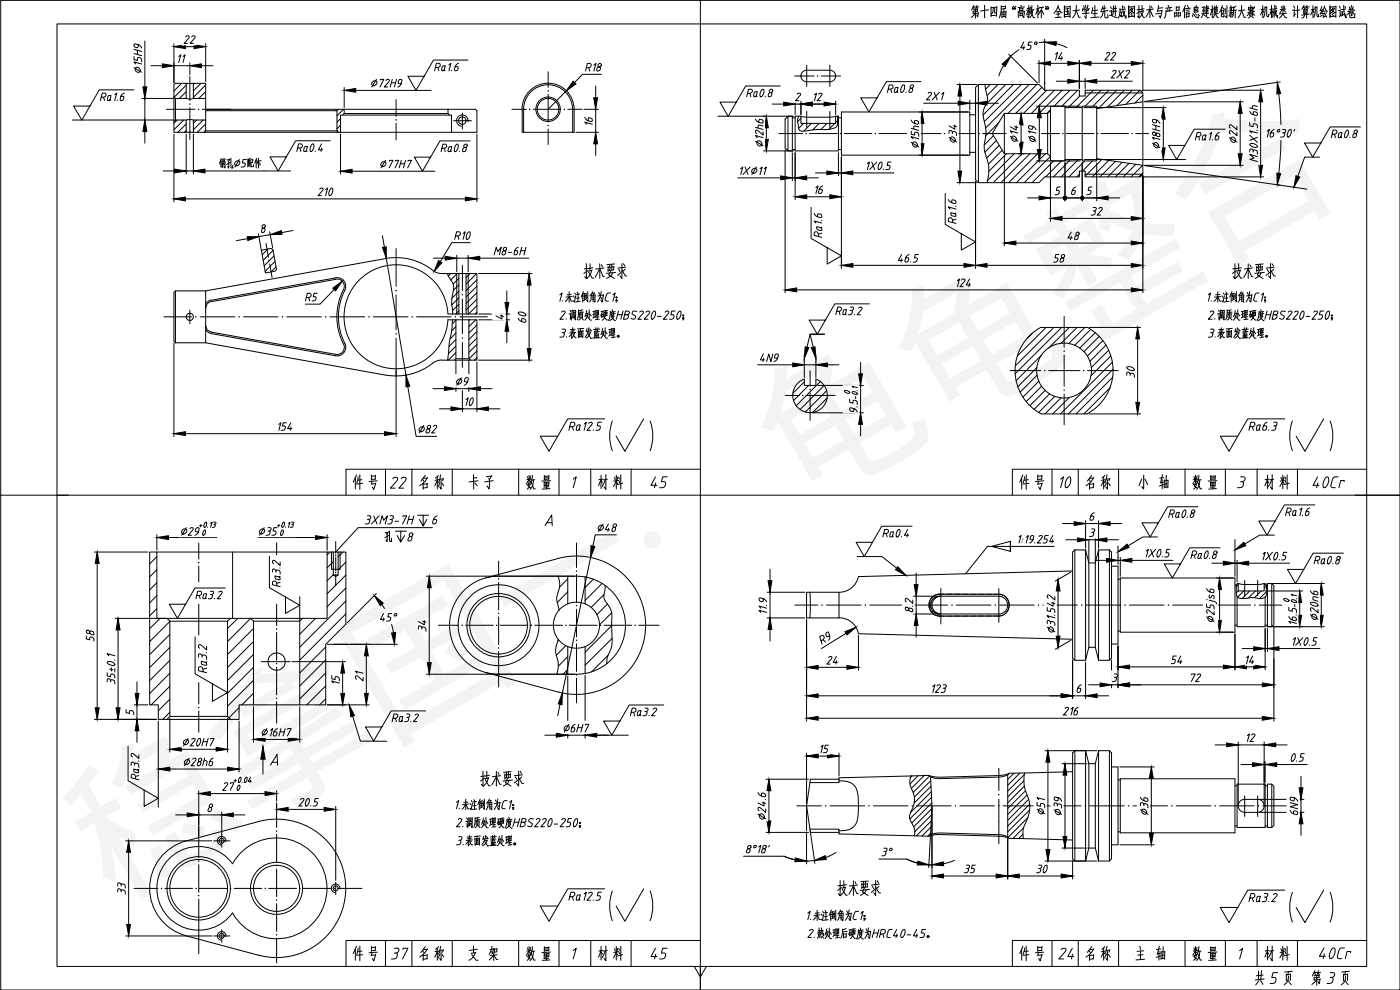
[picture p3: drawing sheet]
<svg xmlns="http://www.w3.org/2000/svg" width="420mm" height="297mm" viewBox="0 0 420 297" stroke-linecap="round" stroke-linejoin="round" font-family="sans-serif">
<defs><g id="words">
<text font-size="47.6" x="33.1" y="270.5" transform="rotate(-30 33.1 270.5)">稳拿国一·龟龟整合</text>
<g font-size="34.4">
<text x="169.7" y="144.6">( )</text>
<text x="373.6" y="144.6">( )</text>
<text x="169.7" y="285.7">( )</text>
<text x="373.6" y="286.1">( )</text>
</g>
<g font-size="8.4">
<text x="105.1" y="148.2">件 号</text>
<text x="124.9" y="148.2">名 称</text>
<text x="178.9" y="148.2">材 料</text>
<text x="305.2" y="148.2">件 号</text>
<text x="324.9" y="148.2">名 称</text>
<text x="378.9" y="148.2">材 料</text>
<text x="143.2" y="237.1">技术要求</text>
<text x="250.5" y="269.9">技术要求</text>
<text x="105.1" y="289.6">件 号</text>
<text x="178.9" y="289.6">材 料</text>
<text x="305.2" y="289.6">件 号</text>
<text x="378.9" y="289.6">材 料</text>
</g>
<g font-size="7.9">
<text x="174.3" y="84.7">技术要求</text>
<text x="369" y="84.7">技术要求</text>
<text x="139.7" y="147.8">卡 子</text>
<text x="157" y="148.2">数 量</text>
<text x="340.8" y="147.8">小 轴</text>
<text x="357" y="148.2">数 量</text>
<text x="124.9" y="289.3">名 称</text>
<text x="139.7" y="289.3">支 架</text>
<text x="157" y="289.6">数 量</text>
<text x="324.9" y="289.3">名 称</text>
<text x="340.1" y="289.3">主 轴</text>
<text x="357" y="289.6">数 量</text>
</g>
<g font-size="7.5">
<text x="290.7" y="6.7">第十四届“高教杯”全国大学生先进成图技术与产品信息建模创新大赛 机械类 计算机绘图试卷</text>
<text x="110.4" y="27.9">72H9</text>
<text x="113.2" y="52.2">77H7</text>
</g>
<text font-size="7.1" x="116.4" y="147.8">22</text>
<g font-size="6.6">
<text x="194.4" y="147.5">45</text>
<text x="393.3" y="147.5">40Cr</text>
<text x="116.4" y="288.9">37</text>
<text x="194.4" y="288.9">45</text>
<text x="316.8" y="288.9">24</text>
<text x="395.1" y="288.9">40Cr</text>
</g>
<text font-size="6.2" x="322.4" y="147.5" transform="rotate(-90 322.4 147.5)">10</text>
<g font-size="5.7">
<text x="108.7" y="158.4">3XM3-7H 6</text>
<text x="63.1" y="203.2" transform="rotate(-90 63.1 203.2)">Ra3.2</text>
<text x="373.9" y="271.6">Ra3.2</text>
</g>
<g font-size="5.3">
<text x="265.3" y="28.9">Ra0.8</text>
<text x="88.2" y="46.6">Ra0.4</text>
<text x="131.6" y="46.6">Ra0.8</text>
<text x="249.8" y="95.6">Ra3.2</text>
<text x="169.7" y="130.2">Ra12.5</text>
<text x="373.9" y="130.2">Ra6.3</text>
<text x="264.2" y="162.3">Ra0.4</text>
<text x="393.3" y="170.4">Ra0.8</text>
<text x="188.4" y="215.9">Ra3.2</text>
<text x="116.8" y="217.7">Ra3.2</text>
</g>
</g></defs>
<g fill="none" stroke="#000" stroke-width=".3">
<path d="M.2 .1h420v296.9h-420zM40.2 17v.9l1 .2v-.6l.5-.2 .7 .4 .1 .8M40.2 16.1l2.3 .6M40.2 14.8l2.3 .6M40.7 19.2l-.5-.6 2.3 .6M41.2 15.1v1.2M41.5 13.4l-.2 .9-.8-.1-.3-.8 .4-.2a2.04 2.04 0 0 1 1.9 1.2M43.5 12.3v13.8M45.3 19.7h3.4M52.2 13.2v11.7M52.2 19.7h4.8M53.6 17l.7-.5-.7 2.2"/>
<path d="M54.9 17l.6-.5-.6 2.2M55.7 14h2.6M55.8 11.1l.5-.4 .5 .3-.1 .3-1.5 1.7h1.1M57 18.9v3.5M57.5 11.1l.5-.4 .5 .3-.1 .5-1.4 1.5h1M60.5 19.7h3.4M61.7 13.2v11.3M178.2 19.5l.7-.5-.7 2.3M179.7 19.2l-.2 .6 .5 .3a.72 .72 0 0 1 0 .9 .72 .72 0 0 1-.9 .2 .99 .99 0 0 1 1.1-1.3l.3-.7-.4-.2zM242.1 19.6v6.3M249 19.6v6.3M301.2 19.6l-1.4 3.2"/>
<path d="M302.7 16.3l8.7 8.7M307.3 12.6l-1 1.7h1.3M307.3 13.8l-.2 1M309.8 12.6h-1l-.3 1h.7l.2 .5-.4 .7h-.9M311.8 18.1v6.7M313.5 12.6a14.5 14.5 0 0 0-10.2 4.3M313.5 11.8v15.3M315.3 19h5.2M316.8 16.2l.6-.5-.6 2.3M317 13.1l3.2 1.2M318.6 15.7l-.9 1.8h1.2M318.7 17l-.3 1"/>
<path d="M323.9 18.1v8.5M327.4 19h12.1M332.1 16.1l.5-.4 .5 .3-1.5 2h1M333.8 16.1l.5-.4 .5 .3-.2 .5-1.3 1.5h1M343 18.1v9.3M21.7 36h30.4M40.2 20.3l2.3 1.4M40.7 20.3a.81 .81 0 0 1 1.3 .3 .81 .81 0 0 1-.5 1.1l-.9-.6zM42.6 29.5h9.5M43.5 29.5v6.5M43.5 39.5v3.5M57 39.6v2.3"/>
<path d="M103.3 26.2v6M106.8 27.1h22.6M136.1 36.2h5.4M138.8 33.9v4.8M170 27.2l-5.5 5.6M172.8 39.7h6.8M175.3 32.8h4.3M175.5 35.2l.1 .3a1.96 1.96 0 0 0 2 .9l.2-.2a.73 .73 0 0 0-.4-.7 .73 .73 0 0 0-.9 .1v.5M176 20.3h.7a.66 .66 0 0 0 .7-.5 .66 .66 0 0 0-.4-.8h-.7l-.6 2.3M176 37.3l-.5-.7 2.3 .7M176.7 20.3l.3 1M178.8 25.9v3.4"/>
<path d="M178.8 32.8v6.9M180.5 22.3h-5.7l-2.4 2.5M215.5 34.9h22.6M226.7 35.7l.4 .6 .6 .4 .9 .2 .4-.2a.75 .75 0 0 0-.4-.8 .75 .75 0 0 0-.8 .2v.5M226.7 38.2l2.3 .6M229 39.5v1l-2-1.5-.3 .5 .4 .5M229 37.8l-1.3-.3-.2 .9M230 38.3v3.5M231.7 31.2h3.5M238.6 30.3v4.1M238.6 31.2h1.8M239.3 28.3l.5-.3 .5 .2-1.5 2h1"/>
<path d="M239.7 34.9l-.1 .1a2.98 2.98 0 0 0 0 2.6 1.36 1.36 0 0 0 .3 1.4 1.36 1.36 0 0 0 1.4 .4l4.2-.6a7.7 7.7 0 0 0 5.6-.9l.2-.8v-2.2M240.4 30.3v4.1M242.1 33.4v4.8M243.8 31.2h3.5M244.4 28.4l.7-.4-.7 2.2M245.7 28.3l.5-.3 .5 .2-1.5 2h1M249 33.4v4.8M250.8 30.3v4.1M273.5 39.4v.9l1 .2v-.6l.5-.2 .7 .4v.8M273.5 36l.1 .3a1.96 1.96 0 0 0 2 .9l.1-.2a.73 .73 0 0 0-.4-.7 .73 .73 0 0 0-.8 .1v.5M273.5 38.5l2.2 .6M275.7 38.1l-1.3-.3-.2 .9"/>
<path d="M275.8 33.6h14.7M276.7 37v6.1M277.2 31h10.4M278.6 28l.5-.3 .5 .3-.2 .5-1.4 1.5h1.1M280.4 27.7l.9 2.3M281.9 27.7l-2.1 2.3M282.6 28.2l.7-.5-.7 2.3M285.8 39.8a.55 .55 0 0 0-.3-.6 .55 .55 0 0 0-.7 .2v.7M286.1 37.7l1 .3M286.6 37.5v1.3l-1.8-1M287.2 25.3h5.9M288.1 28.8v22.5"/>
<path d="M291 30.1v2.9M291 31h1.8M292.8 30.1v3.8M295.6 25.3l.4 2.5a4.3 4.3 0 0 1-.6 4.6l-.4 1.4 .1 .9a17.1 17.1 0 0 1 .6 7.2l-.3 1.3a10.4 10.4 0 0 0 1.1 5.5 14.6 14.6 0 0 1-.3 6.1M296.2 31h3.5M303.7 39.9l-.5-.6 2.3 .6M304.5 38l1 .3M305 37.7v1.3l-1.8-1M305.6 34h1.8M306.5 37.5v5.2M309.2 39.9l-.5-.6 2.2 .6M309.9 37.9l-.2 .9-.8-.1-.2-.8 .3-.2a2.04 2.04 0 0 1 1.9 1.2"/>
<path d="M311.1 31.9h13.1M311.9 35.3v9.6M317 24.4h3.5M323.9 24.4h1.8M325.3 32.3h24.7M325.7 23.5v3.1M329.1 24.4h10.8M334 21.4l.5-.3 .5 .3-1.5 2h1M335.8 21.1l.9 2.3M337.3 21.1l-2.1 2.3M338 21.4l.5-.3 .5 .3-.2 .5-1.3 1.5h1M342.6 27.1h36.6"/>
<path d="M343.5 30.6h29.6M345.9 38.7l2.2 .6M345.9 37.4l2.2 .6M346 39.7a.58 .58 0 0 0 .3 .9 .58 .58 0 0 0 .7-.7 .73 .73 0 0 1 .9 .2 .73 .73 0 0 1 .1 .9 .97 .97 0 0 1-1.2-1.1zM346.9 37.7v1.2M347.1 36.1l-.2 .8-.7-.1-.3-.7 .3-.3a1.91 1.91 0 0 1 1.9 1.2M349.1 35.8v8.6M371.2 39.7v1l-2-1.5-.3 .5 .3 .5M371.2 37.9v1l-2-1.5-.3 .5 .3 .5M372.2 34v12.1M375.1 36.8v.9l1 .3v-.6l.5-.3 .7 .4 .1 .9M375.1 33.4l.1 .3a2.08 2.08 0 0 0 2 .9l.2-.2a.75 .75 0 0 0-.4-.8 .75 .75 0 0 0-.9 .2v.5"/>
<path d="M375.1 32.4l2.3 .6M375.6 39.9l-.5-.6 2.3 .6M376.6 35.3v1.1M377.2 39.1h.2M377.4 31.9l-1.4-.2-.2 .9M378.3 30.6v19M380.3 39.4l.7-.6-.7 2.3M382.4 38.8l-1 1-.3 1 .5 .3 .5-.3 .2-.7-.1-.2h-.7M383.4 39.1l.5-.3a.37 .37 0 0 1 0 .7 .37 .37 0 0 1-.5-.3zM383.8 28.1l.6 9.3M384.2 24.6l-40.7 5.9M384.9 39.9l.7 .2-.2 .7-.3 .2-.8 .1"/>
<path d="M384.9 38.8h.7a.56 .56 0 0 1 .2 .7 .56 .56 0 0 1-.6 .4M386.9 39.1l.3-.3a1.55 1.55 0 0 1-.4 2.2l-.2 .1a1.49 1.49 0 0 1 .3-2zM388.6 38.8l-.3 .6M49 51.3h3.4M52.2 40.2v20.4M55.7 59.7h84M55.9 40.2v12M55.9 51.3h2.1M58 40.2v12M61.5 51.3h25.7M66.3 48.6v1.5M66.4 47.6l-.6 1.4"/>
<path d="M66.6 48l-.3 .1M66.6 48.5l-.5 .1M66.7 49.2l-.7 .1M66.7 49.7l-.4 .5M66.8 47.8l.2 .4M66.8 48.5v1.9M67.2 47.4v1.1M67.3 49l-.5 .1M67.4 49.4l-.6 .1M67.5 48.5v1.9l-.2-.3M67.5 48.5l-.7 .1M67.6 47.7l-.2 .5"/>
<path d="M68.5 48.3l.2 .3-.1 1.8-.3-.5M68.9 47.8l-.8 .2M69 47.7l-.4 .8M69.1 48.7l-1.1 .6M69.3 47.5l.1 2.9h.5v-.9M70.8 48.4l.6-.2a.73 .73 0 0 1 .6 .8 .73 .73 0 0 1-.7 .7 .69 .69 0 0 1-.9-.4 .69 .69 0 0 1 .4-.9zM71.8 47.9l-1.3 2.2M74 47.9h-1l-.3 1 .9 .1v.3l-.4 .8h-.9M74.4 48.3l.7-.1-.1 1.9M74.4 48.2v1.9M74.6 47.8l-.1 1.4M74.8 47.7v1.4h.2"/>
<path d="M74.8 49.4h-.3M74.9 49.7l-.5 .1M75.3 47.6l-1 .2M75.4 48.6v1.3l.7 .1-.1-.6M75.8 47.9l-.5 .1M75.9 47.8v.9l-.5 .1M76.8 48.2l-.3 .8M76.9 48.1v2.3M77 47.5l-.2 .8M77.6 48.3v2.1M77.6 47.5l-.4 1.6M78.1 48.9l-.5 .1"/>
<path d="M78.2 49.4l-.6 .2M78.4 48.2l-.9 .1M96 56.8l.5-.4 .5 .3-1.5 2h1M97.7 56.9l.6-.5-.6 2.3M99.2 56.6l.4-.2a1.56 1.56 0 0 1-.4 2.2l-.2 .1a1.49 1.49 0 0 1 .2-2.1zM102.2 40.2v12M105.7 51.4h24.8M143.1 40.2v20.4M178.8 43.2v3.4M221.4 53.4h12.9M222.3 50.6l.6-.5-.6 2.3M223.6 50.1l.9 2.3"/>
<path d="M225.1 50.1l-2.1 2.3M225.8 50.9l.4-.4a.75 .75 0 0 1 1 .7 .75 .75 0 0 1-.9 .8h-.3a.62 .62 0 0 1-.4-.5 .62 .62 0 0 1 .2-.6zM226.7 42.4l2.3 1.4M227 50.1l-1.4 2.3M227.2 42.4a.82 .82 0 0 1 1.3 .3 .82 .82 0 0 1-.5 1.1l-.8-.6zM227.2 41.3l-.5-.6 2.3 .6M228.1 50.6l.6-.5-.6 2.3M229.2 45.3h8.9M229.4 50.6l.6-.5-.6 2.3M235.6 44.9v42.9M237.8 45.8v8.4M237.8 53.4h.8"/>
<path d="M238.6 45.8v14.1M242.1 53.4h3.5M242.1 59h6.9M244.7 51.9h3.5M244.9 56.3l.6-.5-.6 2.3M246.9 55.8l-.3 .1a2.2 2.2 0 0 0-.9 2l.4 .2 .4-.2 .3-.7-.1-.4h-.7M251.6 45.8v6.9M251.6 51.9h.9M252.5 47.1v33.4M255.9 51.9h12.4M260.3 49.1l.6-.5-.6 2.3M261.6 48.6l.9 2.3"/>
<path d="M263.1 48.6l-2.1 2.3M264.1 48.8l.4-.2a1.71 1.71 0 0 1-.7 2.3 1.56 1.56 0 0 1 .3-2.1zM265.1 50.7v.2M267.4 48.6h-.9l-.3 1h.7l.2 .5a.72 .72 0 0 1-.7 .8h-.5M273.5 42.7l2.2 1.4M274 42.7a.81 .81 0 0 1 1.2 .3 .81 .81 0 0 1-.5 1.1l-.8-.6zM274 41.6l-.5-.6 2.2 .6M275.8 46.6h14.7M284.8 41.2l2.3 1.4M285.5 41.1a.83 .83 0 0 1 1.1 .5 .83 .83 0 0 1-.5 1.1 .9 .9 0 0 1-.8-.6 .9 .9 0 0 1 .2-1zM285.8 40.1l.3-.7 .6 .2a.9 .9 0 0 1 .4 1.1M287.2 54.8h5.9"/>
<path d="M292.8 54.5v26M301.4 46.7v27.1M303.2 41l2.3 1.4M303.7 41a.86 .86 0 0 1 1.1 .2 .86 .86 0 0 1 0 1.2 .93 .93 0 0 1-1-.4 .93 .93 0 0 1-.1-1zM305.6 46.1h1.8M308.4 59.4h3.4M308.7 41l2.2 1.4M309.2 41.1a.81 .81 0 0 1 1.2 .2 .81 .81 0 0 1-.5 1.2l-.8-.6zM311.1 48.3h13.1M315.3 59.4h7.7M315.3 48.8v17.6M318.2 56.1h-.9l-.3 1h.7l.2 .5-.2 .6-1 .2"/>
<path d="M319.6 48.8v11.5M319.6 59.4h10.9M322.8 56.1l-.6 .4-.4 .6-.2 1 .4 .3 .6-.4 .1-.6-.1-.2-.7-.1M324.8 48.8v11.5M325.3 47.9h30.5M327.7 56.1h-.9l-.2 1h.6l.2 .5-.2 .6-1 .2M329.1 48.8v11.5M332.6 59.4h3.4M342.6 53.1h36.6M343 52.7v35.1M343.5 49.7l40.7 5.9M343.5 49.6h29.6"/>
<path d="M345.9 42.9l2.2 1.4M346.4 41.9l-.5-.7 2.2 .7M346.5 42.9a.8 .8 0 0 1 1.1 .4 .8 .8 0 0 1-.5 1.1 .87 .87 0 0 1-.8-.6 .87 .87 0 0 1 .2-.9zM368.9 41.3l2.3 1.4M369.4 41.3a.81 .81 0 0 1 1.3 .3 .81 .81 0 0 1-.5 1.1l-.8-.6zM375.1 43.3a1.54 1.54 0 0 1 2.2 .8 1.87 1.87 0 0 1-2.2-.8zM375.1 40.6l2.3 2.1M376.1 45.6l.2-.6 .7 .1a.9 .9 0 0 1 .4 1.2M376.1 45.3a.56 .56 0 0 0-.4-.6 .56 .56 0 0 0-.6 .2v.7M377.4 47l-2.3-.7 1.2 1.1-1.2 .4 2.3 .7M377.4 41.2l-2.3 .9M383.3 55.4l8.9 1.4"/>
<path d="M384.4 42.1l-.6 9.9M396.1 47.1h-4.6l-2 5.8M74.3 71.6l-3.4 .6M77.6 70.1l.8 4.9M78.8 67.6l-.1 .7 .6 .2a.73 .73 0 0 1 .1 .9 .73 .73 0 0 1-.8 .3 1.02 1.02 0 0 1 .8-1.4 .48 .48 0 0 0 .1-.8 .48 .48 0 0 0-.7 .1zM80.9 69.5l.9 4.9M81.1 70.4l-3.4 .6M87.9 69.2l-3.4 .6M114.8 70.7l.6 3.5M116 77.6l5.8 35M130.1 77.5h3.5M136.8 70.8h.7a.65 .65 0 0 0 .7-.5 .65 .65 0 0 0-.5-.8h-.7l-.6 2.3"/>
<path d="M137.1 76.6v5M137.1 77.5h3.4M137.5 70.9l.2 .9M139 70l.6-.5-.6 2.3M140.5 69.8l.3-.3a1.46 1.46 0 0 1-.4 2.2l-.1 .1a1.39 1.39 0 0 1 .2-2zM140.5 76.6v5M141.1 72.8h-5.5l-3.5 5.7M144 77.5h14.7M148.3 76.5l.6-2.3 .5 1.3 1.1-1.3-.7 2.3M151.3 74.3l-.3 .7 .6 .3a.71 .71 0 0 1 0 .9 .71 .71 0 0 1-.9 .2 1.02 1.02 0 0 1 1.1-1.3l.2-.7-.4-.2zM152.5 75.7h1M155.5 74.2l-.6 .4-.4 .6-.2 .8 .2 .5a.74 .74 0 0 0 .8-.4 .74 .74 0 0 0-.2-.9h-.5"/>
<path d="M156.3 75.2h1.3M156.6 74.2l-.6 2.3M157.9 74.2l-.7 2.3M255.9 79.6h33.4M270.6 76.4l-1 1.7h1.3M270.6 77.6l-.2 1M272.8 76.4l-.3 .1a1.98 1.98 0 0 0-.8 2l.6 .1 .4-.8v-.4h-.8M273.3 78.5v.1M275.6 76.4h-.9l-.3 1 .9 .1v.4l-.4 .7h-.8M296.2 79.6h43.3M304.9 72.9h34.6M317.8 76.4h-.9l-.3 1h.6l.3 .5-.3 .5-1 .2"/>
<path d="M318.6 76.7l-.1 .4 .6 .3a.72 .72 0 0 1 0 .9 .72 .72 0 0 1-.9 .2 .99 .99 0 0 1 1-1.3l.3-.3-.1-.5h-.5zM318.7 65.5h20.8M321.5 69.7l-1 1.7h1.3M321.5 70.9l-.2 1M322.9 70l.1 .6 .4 .1a.71 .71 0 0 1 0 .9 .71 .71 0 0 1-.9 .2 1.02 1.02 0 0 1 1.1-1.3l.2-.2a.49 .49 0 0 0-.2-.7 .49 .49 0 0 0-.7 .4zM328.1 63.3l.6 .2-.1 .7-.3 .3h-.9M328.1 62.3h.7a.56 .56 0 0 1 .2 .6 .56 .56 0 0 1-.6 .4M329.8 62.6l.5-.3 .5 .2-.2 .5-1.3 1.5h1M57 93v4.1M92 89.3h.7a.65 .65 0 0 0 .7-.6 .65 .65 0 0 0-.5-.7h-.7l-.5 2.3M92.7 89.3l.2 1M95.2 88h-.9l-.3 1 .8 .1 .1 .4-.5 .7-.8 .1"/>
<path d="M100.3 86.9l-4.2 4.4h-4.4M134.2 82.1l.8 1.4a4.3 4.3 0 0 1 .9 4.6 11.4 11.4 0 0 0-.1 5.4v.7M135.8 96l-.2 2.7-.8 4.5-.4 4.9M143.6 94.2h9.4M143.6 96h9.4M143.6 82.1h16.1M150.1 94.7l1 .2M150.6 94.4v1.3l-1.8-.9M152.1 87.3v3.4M152.1 94.2v1.8M152.1 99.4v3.5M155.5 95.4l.2 .3a2.08 2.08 0 0 0 2 .9l.1-.1a.75 .75 0 0 0-.4-.8 .75 .75 0 0 0-.9 .1v.6"/>
<path d="M155.7 93.7a1.46 1.46 0 0 1 2 1 1.8 1.8 0 0 1-2.2-.9zM158.8 85.5v19.1M239.1 87h100.4M287.4 84.2l.6-.5-.6 2.3M288.6 84l.5-.3 .5 .3-.2 .5-1.3 1.5h1M291 83.7l-1 1.8h1.3M291 85l-.3 1M326.9 98.2h15.4M52.2 103v28M118.9 111.2v19.8M122.4 116l2.5 14.9h6.2M129.9 116.6h3.5"/>
<path d="M136.8 108.1v9.4M136.8 116.6h3.9M137.3 114.1l.7-.4a.81 .81 0 0 1 .3 1.2 .81 .81 0 0 1-1.2 0zM138.5 113.3l-1.4 2.3M138.8 117.1v6.4M139.9 119.9l.6-.5-.6 2.3M140.3 114.6l-.9-.2 .1-.7a.58 .58 0 0 1 1-.1v.1a1.88 1.88 0 0 1-1.2 1.9M140.7 108.1v9.4M141.4 119.6l.3-.2a1.53 1.53 0 0 1-.3 2.2l-.3 .1a1.47 1.47 0 0 1 .3-2.1zM143.1 108.6v14.9M143.6 108.1h16.1M144.2 116.6h3.5"/>
<path d="M227.3 109.5h10.6M229.1 106.2l-.9 1.8h1.2M229.2 107.5l-.3 1M231.9 106.2l-.5 2.3-.7-2.3-.6 2.3M233.3 107.5l-.8-.2 .1-.8a.58 .58 0 0 1 1 0v.1a1.88 1.88 0 0 1-1.3 1.9M241.4 106.5v6.7M241.4 109.5h3.5M242.2 104.2l.9-3.9h4.3h-4.3l1 3.9M244.9 106.5v6.7M245.4 115.6h13.7M246.2 118.6h4.5M248.3 109.5h3.5"/>
<path d="M253.4 117.3a.97 .97 0 0 1 1.5 .7l-1-.2zM255 119.7v1l1 .3v-.7l.5-.2 .7 .4 .1 .9M255.7 117.6a.92 .92 0 0 1 1.5 .7h-.4a1.02 1.02 0 0 1-1.1-.7zM256.1 116.3l-.4-.4 1.6 .4M256.8 118.9v.7M257.2 117.2h.1M258.3 108.7v3.5M258.3 115.6v8.3M338.2 110.2a1.74 1.74 0 0 1 2.2 .7 1.65 1.65 0 0 1-2.2-.7zM339.2 112.6l.2-.6 .7 .1 .3 .3v.8M339.2 112.3a.55 .55 0 0 0-.4-.6 .55 .55 0 0 0-.6 .2v.7M341.4 101.7v19"/>
<path d="M55.7 130.1h59.7M83.7 127.3l.6-.4-.6 2.2M85.9 126.9h-.9l-.2 .9h.6l.2 .5a.72 .72 0 0 1-.7 .8h-.5M87.3 126.9l-1 1.7h1.3M87.3 128.1l-.2 1M126.2 128.2l.6-.2a.8 .8 0 0 1 .5 1 .8 .8 0 0 1-1 .5h-.1a.72 .72 0 0 1-.4-.6 .72 .72 0 0 1 .4-.7zM127.2 127.6l-1.4 2.3M128.5 127.7l-.3 .7 .6 .3a.7 .7 0 0 1 0 .9 .7 .7 0 0 1-.9 .2 1.02 1.02 0 0 1 1.1-1.3l.2-.7-.3-.2zM130 128l.6-.4 .5 .3-.1 .3-1.5 1.7h1.1M131.9 122.7h3.4M138.8 122.7h4.3M146.6 122.7h3.4"/>
<path d="M243.1 122.6v3.6M243.7 123.9h15.4M256.2 122.6l-.1 .9-.8-.2-.3-.7 .4-.3a2.04 2.04 0 0 1 1.9 1.3M257.1 122l.2 .1M258.3 127.3v3.5M326.9 124.2h15.4M54.9 158.9l.2-.2a.68 .68 0 0 1 1 .3 .68 .68 0 0 1-.4 1 .71 .71 0 0 1-1.2-.1 .71 .71 0 0 1 .4-1zM55.9 158.3l-1.4 2.3M57 158.6l.5-.3 .5 .3-.2 .5-1.3 1.5h1M59.5 159.6l-.9-.2 .2-.8 .7-.3 .3 .4a1.88 1.88 0 0 1-1.3 1.9M59.9 157.7h.7M60.3 157.3l-.1 .8"/>
<path d="M61.3 159.1a.64 .64 0 0 1 .5 .5 .64 .64 0 0 1-.3 .7l-.5 .3a1.1 1.1 0 0 1 .3-1.5zM61.7 156.7a.65 .65 0 0 1 .4 .6 .65 .65 0 0 1-.3 .6l-.4 .3a1.01 1.01 0 0 1 .3-1.5zM62.3 158.1v.1M63.2 157l.5-.3-.5 1.5M64.1 157.3l.5 .1-.1 .6-.8 .2M64.1 156.7l.7 .1-.1 .4-.4 .1M78.3 158.9l.2-.2a.68 .68 0 0 1 .9 .3 .68 .68 0 0 1-.4 1 .71 .71 0 0 1-1.1-.1 .71 .71 0 0 1 .4-1zM79.3 158.3l-1.4 2.3M80.4 159.3l.7 .3-.2 .6-.3 .3-.8 .1M80.4 158.3h.7a.55 .55 0 0 1 .2 .7 .55 .55 0 0 1-.5 .3M83.1 158.3h-.9l-.2 1h.6l.2 .5-.2 .6-1 .2M83.3 157.7h.7"/>
<path d="M83.7 157.3l-.2 .8M84.6 159.2l.1-.1a.65 .65 0 0 1 .5 .5 .65 .65 0 0 1-.4 .7l-.4 .3a1.07 1.07 0 0 1 .2-1.4zM85 156.7a.65 .65 0 0 1 .5 .6 .65 .65 0 0 1-.3 .6l-.4 .3a.95 .95 0 0 1 .2-1.5zM85.7 158.1v.1M86.6 157l.4-.3-.4 1.5M87.5 157.3l.4 .1v.6l-.8 .2M87.5 156.7h.5a.37 .37 0 0 1 .2 .4 .37 .37 0 0 1-.4 .2M120.3 159.4v3.2l-1.1-1.9M123.6 140.8h-19.8v7.8M129.8 158.3h-22.3l-6.7 7.3M163.6 157.7l2-3.2 .1 3.2M164.1 156.8h1.6"/>
<path d="M179.7 158l.8-.4a.73 .73 0 0 1 .6 .7 .73 .73 0 0 1-.6 .7 .64 .64 0 0 1-.9-.2 .64 .64 0 0 1 .1-.8zM181 157.2l-1.4 2.3M182.6 157.2l-.9 1.7h1.2M182.7 158.5l-.3 1M184.2 157.3l-.2 .7 .6 .3a.71 .71 0 0 1 0 .9 .71 .71 0 0 1-.9 .1 .97 .97 0 0 1 1-1.2l.3-.7zM210.2 140.8h-86.6v7.8M318.9 157.1h3.5M323.6 140.8h-19.8v7.8M325.8 156.2v8.3M325.8 157.1h3.9M327.6 159.7l.7 .3-.2 .6-.3 .3-.8 .1M327.6 158.7h.7a.56 .56 0 0 1 .2 .7 .56 .56 0 0 1-.6 .3"/>
<path d="M328.4 153.8l-.7 .4-.3 .6-.3 1 .5 .3 .5-.4 .2-.6-.3-.3h-.6M329.7 156.2v8.3M333.2 157.1h3.4M410.2 140.8h-86.6v7.8M28.3 165.6h16.1M29.2 169.1v43.3M47.1 160.4v4.7M50.5 161.3h14.6M77.3 161.3h17.4M90 179.1v7.3M98.2 160.4v4.7M112.9 178.1l-8.7 8.8"/>
<path d="M121.4 160.7l-1.1 1.9M128 172.9h44.5M128.8 176.3v22.5M167.4 172.9a7 7 0 0 1-.3 6v1l.7 3.1M177.2 167.2l-8.4 40.7M181.7 175.7l-.2 1.5a3.5 3.5 0 0 0 .9 4.2 6.5 6.5 0 0 1 1.2 5.6v2a12.2 12.2 0 0 1-1.1 7.6l-.3 1.1v1.4M185 160.5h-6.4l-.7 3.4M229.1 179.6l-.1 .8h-.9a.58 .58 0 0 1-.1-1h.2a1.92 1.92 0 0 1 1.9 1.2M230.2 177.7h11.3M231.1 170.8v3.4M231.1 177.7v7.7M257.2 167h7.5l4.4 3.5"/>
<path d="M274.1 178.9h7.3M275 172v3.4M275 178.9v5.3M282.4 176.6v10.6M299.8 176.6v10.1M303.2 162.4v3v-3l-5.6 1.5 5.6 1.5M305.8 161.2l.7-.5-.7 2.2M306.7 162.5v.2M307 161.7l-.1 .1M308 161.2l.6-.5-.6 2.2M310 162l-.9-.3 .1-.7 .8-.3 .3 .4a1.93 1.93 0 0 1-1.3 1.8M310.6 162.8l-.1 .1"/>
<path d="M311.8 161l.5-.3 .5 .2-1.5 2h1M314.6 160.7h-1l-.2 1h.6l.3 .5-.4 .7h-.9M315.9 160.7l-.9 1.8h1.2M316 162l-.3 .9M316.4 163.9h-20l-6.6 8.3M316.6 179v1l-1.6-1.3-.5-.2-.2 .5 .3 .5M317.5 177.3v13.6M319.9 162h3.4M321.4 171.6l-4.7 2.8M326.8 161.1v7.2M326.8 162h1.9M328.6 168.1h3.5"/>
<path d="M328.7 161.1v7.2M332.2 162h3.5M335.5 163.8v5.5M335.5 168.1h.7M336.2 167.2v5.7M339.7 168.1h12.3M344 165.3l.6-.5-.6 2.3M345.3 164.8l.9 2.3M346.8 164.8l-2.1 2.3M347.4 161.1h-4.4l-4.5 2.7M347.9 164.9l.2-.1a1.51 1.51 0 0 1-.2 2.1l-.4 .2a1.51 1.51 0 0 1 .4-2.2zM348.9 167l-.1 .1"/>
<path d="M351.1 164.8h-.9l-.3 1h.7l.2 .6-.2 .5-1.1 .2M362.1 176.6l.1 .3a2.04 2.04 0 0 0 2 .9l.2-.2a.73 .73 0 0 0-.4-.7 .73 .73 0 0 0-.9 .1v.5M362.1 179.9h.2M363.1 178.5l-.2 .8 .3 .1 .7-.8 .3 .1 .2 .4-.2 .6M363.7 169h3.5M365.1 173.4h5M366 176.9v9.3M370.6 161.9v11M370.6 169h.7M370.9 175.5l.1 2.4a1.6 1.6 0 0 0 2 1.7l3.3-.3a3.2 3.2 0 0 0 3.7-.5l.1-3.3M371.3 168.1v6.4M373.5 174.1v4.7"/>
<path d="M374.7 169h12.4M377.4 174.1v4.7M379.1 166.2l.6-.5-.6 2.3M379.9 177.3h11M380.2 175.1h17.2M380.4 165.7l.9 2.3M381.9 165.7l-2.1 2.3M382.4 160.6h-4.4l-4.4 2.6M382.9 165.9l.3-.2a1.46 1.46 0 0 1-.4 2.2l-.2 .1a1.43 1.43 0 0 1 .3-2.1zM383.9 167.9l-.1 .1M385.3 179.6a1.08 1.08 0 0 1 1.5 .8l-.5 .1a.83 .83 0 0 1-1-.9zM386.2 165.7h-1l-.2 1h.6l.3 .5-.5 .7-.8 .1"/>
<path d="M387.9 178.8l-.4-.5 1.6 .5M389 179.6l.1 .1M393.3 177.2l.1 .3a1.98 1.98 0 0 0 2 .9l.1-.6-.8-.4h-.4v.8M395.6 179.3l-1.3-.3-.3 .3v.6l1.6 .5M396.5 178.5v6.1M25.9 190.8v.9l1 .3v-.7l.5-.2 .6 .2 .2 1M26.1 189.1a.58 .58 0 0 0 .2 1 .58 .58 0 0 0 .8-.7 .76 .76 0 0 1 .8 .1 .76 .76 0 0 1 .2 .9 .99 .99 0 0 1-1.3-1.1zM32.2 198.7a1.74 1.74 0 0 1 2.3 .7 1.65 1.65 0 0 1-2.3-.7zM32.7 196.8l-.5-.7 2.3 .7M34.3 198l.2 .1M34.6 185.5h15M35.4 189v23.4"/>
<path d="M78.4 198.5h8.6M87.6 198.5h16.1M98.3 193.3h21M109.9 196.8v11.3M114.6 181.3l.8 1.3M115.1 184.1l-.9 1.7h1.2M115.2 185.4l-.3 .9M117.5 187.4l.6 2.5M117.6 184.1h-1l-.2 1h.6l.3 .5-.5 .7h-.8M126.6 188.8l.2-.7 .7 .1 .3 .4v.8M126.6 188.5a.56 .56 0 0 0-.4-.6 .56 .56 0 0 0-.6 .2v.7M126.8 186.4l1 .3"/>
<path d="M127.3 186.2v1.2l-1.7-.9M149.6 199.7v6.4M167.6 191.9l-.7 2.2a8.6 8.6 0 0 0 .6 4.6l.1 1.3-.5 2.3M228.3 183.8l-.5-.7 2.3 .7M228.3 182.5l-.5-.7 2.3 .7M230 181.6l.1 .1M230.2 185.4h11.3M231.1 188.9v3.4M242.1 186v30.4M246.5 192.3l.6-.4a.66 .66 0 0 0 .3-.8 .66 .66 0 0 0-.8-.4l-.6 .4 .7 2.2M247.1 192l.7 .6M248.7 197.3l.5-.3 .5 .2-1.5 2h1"/>
<path d="M249 190.7l-.9 .3-.3-.7 .5-.7 .4 .3a1.93 1.93 0 0 1 0 2.2M251 197l-.9 1.7h1.2M251.1 198.2l-.3 1M253.9 190l-7.4 4.6M257.6 190.7v10.4M271.9 182.2a.58 .58 0 0 0 .2 1 .58 .58 0 0 0 .7-.7 .73 .73 0 0 1 .9 .1 .73 .73 0 0 1 .1 .9 .97 .97 0 0 1-1.2-1.1zM273.8 181.8l.1 .1M273.9 180v1l-2-1.5-.2 .5 .3 .5M274.1 184.2h7.7M275 187.7v3.5M314.3 182.3v.9l1 .3v-.6l.5-.3 .7 .4 .1 .8M314.3 188.2l2.3 1.4"/>
<path d="M314.8 188.3a.81 .81 0 0 1 1.2 .2 .81 .81 0 0 1-.4 1.2l-.9-.7zM314.8 185.4l-.5-.7 2.3 .7M315.3 187.1l.1-.6 .8 .1 .3 .3 .1 .8M315.3 186.8a.55 .55 0 0 0-.4-.6 .55 .55 0 0 0-.6 .2v.7M315.6 180.9l1 .2M316.1 180.6v1.3l-1.8-.9M316.4 184.6h.2M321.4 192.1l-4.7 2.7M321.9 198v11.6M325.8 198.7v10.9M333.6 198v8.4M335.5 193.8v12.6"/>
<path d="M353.1 196.8h-1l-.2 1.1 .8 .1v.4l-.4 .7h-.8M354.4 196.8l-1 1.8h1.3M354.5 198.1l-.3 1M362.1 181.2v.9l1 .3v-.6l.5-.3a.72 .72 0 0 1 .8 .7v.6M362.1 185.1l2.3 1.4M362.8 185a.82 .82 0 0 1 1.1 .4 .82 .82 0 0 1-.6 1.1 .9 .9 0 0 1-.7-.6 .9 .9 0 0 1 .2-.9zM362.9 180.1l1.9 .5 .3 .6M364.4 183.5v1l-1.5-1.3-.5-.2-.3 .5 .3 .5M365.1 189.7h5M370.6 190.2v10.8M372.8 194.6h3.5M374.1 197.3l.6-.5-.6 2.3"/>
<path d="M375.9 196.8l-.9 1.8h1.2M376 198.1l-.2 1M379.7 188.6v12.4M379.7 194.6h.7M380.2 188h17.2M380.4 188.6v6.9M382.3 187.9v28.5M383.8 194.6h12.4M386.8 185l.1 .3a2.08 2.08 0 0 0 2.1 .9l.1-.2a.75 .75 0 0 0-.4-.8 .75 .75 0 0 0-.9 .2v.5M386.8 182.2v1l1 .2v-.6l.5-.3 .7 .5 .1 .8M387.3 187.1l-.5-.7 2.3 .7M387.5 180.1a.97 .97 0 0 1 1.5 .6l-1-.1z"/>
<path d="M388.2 191.8l.6-.5-.6 2.3M388.6 181.4v.7M389 184.5l.1 .1M389.5 191.3l.9 2.3M390.1 180.8v3.8M391 191.3l-2.2 2.3M391.9 191.5l.4-.2a1.56 1.56 0 0 1-.4 2.2l-.2 .1a1.47 1.47 0 0 1 .2-2.1zM393 193.5l-.1 .1M393.3 180.9a1.74 1.74 0 0 1 2.3 .7 1.65 1.65 0 0 1-2.3-.7zM393.3 184.4l2.3 1.4M393.8 184.5a.86 .86 0 0 1 1.1 .2 .86 .86 0 0 1-.1 1.1 .93 .93 0 0 1-.9-.3 .93 .93 0 0 1-.1-1zM395.3 191.3h-1l-.2 1h.6l.3 .6-.5 .6-.8 .1"/>
<path d="M395.6 182.9v1l-1.6-1.4-.5-.1-.2 .5 .3 .5M28.3 215.8h18.7M32.2 201.9v.9l1 .3v-.6l.5-.3 .7 .4 .1 .8M32.9 200.7l1.1 .3M33.2 204.6l.2-.7 .7 .2 .3 .3 .1 .8M33.2 204.3a.55 .55 0 0 0-.4-.6 .55 .55 0 0 0-.6 .2v.7M33.4 200.3v1.1M34.5 200.6v1M37.8 212.9v.9l1.1 .3v-.7l.5-.2 .5 .2 .2 1M40.3 211.5h4.1M41.1 204.6v3.5M41.1 211.5v4.3"/>
<path d="M41.1 219.3v3.4M47.5 216.4v25.8M51 215.5v10.2M68.3 215.5v10.2M71.8 216.4v15.2M76.1 212v10.7M78.9 219.4l.8-.4a.77 .77 0 0 1 .5 .9 .77 .77 0 0 1-1 .6h-.1a.62 .62 0 0 1-.4-.5 .62 .62 0 0 1 .2-.6zM80.1 218.6l-1.4 2.2M81.2 219.1l.6-.5-.6 2.2M83.3 218.6l-.4 .1a2.04 2.04 0 0 0-.8 2l.2 .1a.75 .75 0 0 0 .7-.4 .75 .75 0 0 0-.1-.8h-.6M84.1 219.6h1.2M84.3 218.6l-.6 2.2"/>
<path d="M85.6 218.6l-.6 2.2M86.3 218.8l.1-.2h1l-1.2 2.2M90 212v10.7M98.3 211.5h12.5M99.6 202.7v1l1 .2v-.6l.5-.3 .7 .4 .1 .9M100.1 205l-.5-.7 2.3 .7M102.8 202v6.1M105.8 214.9l2.4 7.5h7.9M107.2 202l-.5-.6 2.3 .6M109 203.3v1l-2.1-1.5-.2 .5 .3 .5M128 202.3h44.5M168.1 211.3l-.7 3.4"/>
<path d="M169.5 218.1l.8-.4a.8 .8 0 0 1 .5 1 .8 .8 0 0 1-1 .5h-.1a.63 .63 0 0 1-.4-.5 .63 .63 0 0 1 .2-.6zM170.4 202.8v18.7M170.7 217.3l-1.4 2.3M172.6 217.3l-.6 .4-.4 .6-.2 .9 .2 .4a.75 .75 0 0 0 .8-.4 .75 .75 0 0 0-.1-.9h-.6M173.4 218.3h1.3M173.7 217.3l-.6 2.3M175 217.3l-.7 2.3M175.6 202.6v18.9M175.6 217.6l.1-.3h1l-1.1 2.3M245.5 200.2h8.7M245.5 208.8h73M245.5 215.5h133.3"/>
<path d="M280 206l.6-.5-.6 2.3M281.2 205.8l.5-.3 .5 .2v.4l-1.5 1.7h1M283 206.5l.6 .1-.1 .8-.2 .3-.9 .1M283 205.5h.8a.56 .56 0 0 1 .2 .6 .56 .56 0 0 1-.6 .4M319.7 212.6l.5-.4 .5 .3-.2 .5-1.3 1.5h1M321.4 212.8l.7-.6-.7 2.3M321.9 208.8h3.9M323.5 212.2l-.3 .2a2.08 2.08 0 0 0-.9 2l.2 .1a.75 .75 0 0 0 .8-.4 .75 .75 0 0 0-.2-.8h-.5M324.5 205.5l-.3 .1a2.08 2.08 0 0 0-.9 2l.2 .2a.75 .75 0 0 0 .7-.4 .75 .75 0 0 0-.1-.9h-.5M326.7 205.5h3.5M329.3 208.8h3.4M333.6 205.5h1.9"/>
<path d="M334.4 203.2l.7 .3-.2 .6-.3 .3-.8 .1M334.4 202.2h.7a.56 .56 0 0 1 .2 .7 .56 .56 0 0 1-.6 .3M339 205.5h39.8M339 200.1h28.2M357.6 202.5l.1-.3h1l-1.2 2.3M359.3 202.6l.5-.4 .5 .3v.3l-1.5 1.7h1M374.1 200.1h2.2M51 230.7h17.3M54.4 224.8h10.5M55.3 222.3l.7-.4a.73 .73 0 0 1 .6 .8 .73 .73 0 0 1-.6 .7 .65 .65 0 0 1-.9-.2 .65 .65 0 0 1 .2-.9zM55.6 228.2l.7-.3a.81 .81 0 0 1 .3 1.2 .81 .81 0 0 1-1.2 0zM56.5 221.6l-1.4 2.2"/>
<path d="M56.8 227.5l-1.4 2.3M57.6 221.9l.7-.3 .2 .3-1.4 1.9h1M57.8 227.8l.5-.3 .5 .2-.1 .5-1.4 1.6h1M59.6 237.3v13.5M59.7 221.6h.2a1.55 1.55 0 0 1-.4 2.2h-.2a1.51 1.51 0 0 1 .4-2.2zM59.8 227.6l-.2 .6 .5 .4a.71 .71 0 0 1 0 .9 .71 .71 0 0 1-.9 .1 1.02 1.02 0 0 1 1.1-1.2l.2-.7-.3-.2zM61 222.5h1.2M61.2 221.6l-.6 2.2M61.3 228.2l.8 .3-.2 1.3M61.4 227.5l-.6 2.3M62.5 221.6l-.7 2.2M63.1 238.1h16.4"/>
<path d="M63.2 221.8v-.2h1.1l-1.2 2.2M64 227.5l-.7 .4-.4 .6-.2 .8 .2 .5a.75 .75 0 0 0 .8-.4 .75 .75 0 0 0-.1-.9h-.6M67.4 235.1l.5-.2 .5 .2-1.6 2h1.1M69.2 235.1v-.2h1l-1.1 2.2M70.2 234.3h.8M70.7 233.9l-.2 .7M71.4 235.9l.3-.3a.65 .65 0 0 1 .4 .6 .65 .65 0 0 1-.3 .6l-.4 .3a.83 .83 0 0 1 0-1.2zM71.9 233.3l.2-.1a.95 .95 0 0 1-.5 1.5v-.7zM72.7 234.7l-.1 .1M73.8 233.2h.2a.94 .94 0 0 1-.6 1.5v-.8zM75.2 233.2l-.7 1.2h.9M75.2 234l-.1 .8"/>
<path d="M78.9 227.8v4.5M79.5 221.9h7M81.2 229.6l1.9-3.3 .2 3.3M81.7 228.7h1.5M83 237.3v3.1M90.2 239.9l.5-.3 .5 .2-1.5 2h1M92.2 239.8l.3-.2a1.55 1.55 0 0 1-.3 2.2h-.3a1.47 1.47 0 0 1 .3-2zM95.5 239.6h-.9l-.2 1h.6l.3 .5-.5 .7h-.8M163.5 220.6h3.5M170.4 220.6h5.2M178.7 220.6h9.9M227.5 237.8l.1 .3a1.98 1.98 0 0 0 2.1 .9v-.6l-.8-.5-.3 .1-.1 .7"/>
<path d="M229.7 239.9h.1M229.9 233.8h12.8M230.8 237.3v9M242.1 226v15.2M245.5 226.9h2.8M246.4 224.1l.6-.5-.6 2.2M248.6 223.6h-.9l-.3 1h.7l.2 .5-.4 .7h-.8M251.8 226v6.8M273.4 232.8a4.2 4.2 0 0 0-.2 3l.6 1.3a6.1 6.1 0 0 1-.5 6.5 3.4 3.4 0 0 0 .7 4 3.9 3.9 0 0 1 .4 3.2M307.5 231.9l-.2 1.1a11.4 11.4 0 0 0 1.4 6.6 10 10 0 0 1-1.3 8.2 6.7 6.7 0 0 0-.2 3.8M311.7 239.9l-.5-.6 2.3 .6M313.6 225.2h15.6"/>
<path d="M314.5 228.7v26.2M317.6 239.4l-.2 .9-.7-.2-.3-.7 .3-.3a1.88 1.88 0 0 1 1.9 1.3M318.7 229.1h7.6M319.6 232.6v18.4M336.1 230.1h10.3M342.3 239.2l.1 .4a2.18 2.18 0 0 0 2 .8l.1-.2a.73 .73 0 0 0-.4-.7 .73 .73 0 0 0-.8 .1v.6M345.5 233.5v16.5M364.7 223.5h3.4M371.6 222.6v18.6M371.6 223.5h7.8M372.4 229.4h3.5M373.5 238.8v6.2"/>
<path d="M374.4 220.7l.6-.5-.6 2.3M375.6 220.5l.5-.3 .5 .3-1.5 2h1M377.4 238.8v6.2M378 239.8h13.3M379.4 222.6v18.6M379.4 229.4h.3M379.7 228.5v6.2M382.9 223.5h3.4M383.2 229.4h9.1M388.1 226.3l.3-.2a1.46 1.46 0 0 1-.4 2.2l-.1 .1a1.39 1.39 0 0 1 .2-2.1zM388.5 239.4l-.2 .9-.8-.1a.58 .58 0 0 1-.1-1h.2a1.88 1.88 0 0 1 1.9 1.2M389.2 228.3l-.1 .1"/>
<path d="M390.4 232.9v3.5M390.4 239.8v3.9M391.5 226.1h-1l-.3 1h.7l.2 .6-.4 .6-.9 .1M37.7 252.3h25.9M38.6 255.7v21.7M52.7 244.5h3.5M59.6 244.5h6.9M63 241.4l-.2 .6 .6 .3a.71 .71 0 0 1 0 .9 .71 .71 0 0 1-.9 .2 .97 .97 0 0 1 1-1.3l.3-.7zM64.1 252.3h4.9M66.5 243.6v10.6M70 244.5h3.5M83 241.4v2.3"/>
<path d="M86.5 242.9h10.8M93.3 241.7l-.1 .1M100.8 242v22.1M223.1 256.9h12.2l4 1.2 2.8 .2 2.3-.1M224.5 253.9v.7l.5 .1a.71 .71 0 0 1-.1 .9 .71 .71 0 0 1-.8 .2 1.02 1.02 0 0 1 1-1.3l.2-.2a.49 .49 0 0 0-.2-.7 .49 .49 0 0 0-.6 .3zM227.5 244.3l2.3 1.4M227.7 254.1l.6-.5-.6 2.3M228 244.4a.81 .81 0 0 1 1.2 .2 .81 .81 0 0 1-.4 1.2l-.9-.7zM228.8 240.8l1 .3M229 253.9l.1 .7 .4 .1a.7 .7 0 0 1 0 .9 .7 .7 0 0 1-.9 .2 1.02 1.02 0 0 1 1.1-1.3 .51 .51 0 0 0 .1-.9 .51 .51 0 0 0-.8 .3zM229.3 240.6v1.2l-1.8-.9M229.8 242.7v1l-2-1.5-.3 .5 .3 .5"/>
<path d="M229.9 249.8h12.8M230.9 253.6l-.2 .5M235.3 256.9l3.3 1.1M242.1 241.8v7.5M242.1 249.8v9.4M243.2 249.3l1.4 9.7M250.9 255.8l-3.1 1.5M263.8 257.8h8.3a17.3 17.3 0 0 0 7.6 1.7M265.3 255.5l.4 .1a.84 .84 0 0 1 0 1 .84 .84 0 0 1-1 .2M265.3 254.5h.7a.56 .56 0 0 1 .2 .7 .56 .56 0 0 1-.6 .3M267 254.7l.7-.1a.44 .44 0 0 1-.2 .6 .44 .44 0 0 1-.6-.2zM272.1 257.8l3.3 1.1"/>
<path d="M279.2 251l-.5 9.3M279.7 241.8v21.9M286.5 258.1l-3.3 1.1M290 259.6h.7a.55 .55 0 0 1 .3 .6 .55 .55 0 0 1-.6 .4M292.7 259.6h-.9l-.3 1h.7l.2 .5-.2 .5-1 .3M299.8 246.5v6.7M302.4 251.6v12.1M311.2 240.7v1l1.1 .2v-.6l.5-.3 .6 .5 .1 .8M311.2 242.8l2.3 1.4M311.7 259.6h.7a.55 .55 0 0 1 .2 .6 .55 .55 0 0 1-.6 .4M311.7 242.9a.81 .81 0 0 1 1.3 .2 .81 .81 0 0 1-.5 1.1l-.8-.6zM313.6 259.7l.4-.1a1.55 1.55 0 0 1-.4 2.2l-.2 .1a1.54 1.54 0 0 1 .2-2.2z"/>
<path d="M313.6 258.3h15.6M316.4 243l2.2 1.4M316.8 243a.82 .82 0 0 1 1.3 .2 .82 .82 0 0 1-.5 1.2l-.8-.6zM317.3 241.8l.3-.6 .6 .1a.9 .9 0 0 1 .4 1.2M317.3 241.5a.53 .53 0 0 0-.3-.6 .53 .53 0 0 0-.6 .3v.6M318.7 254.5h7.6M321.9 258.2v5.5M336.1 253.5h10.3M342.3 242.9l2.2 1.4M342.8 242.9a.86 .86 0 0 1 1.1 .2 .86 .86 0 0 1-.1 1.2 .93 .93 0 0 1-.9-.3 .93 .93 0 0 1-.1-1.1zM343.3 241.8l.1-.6h.7l.4 .3v.9M343.3 241.4a.55 .55 0 0 0-.4-.6 .55 .55 0 0 0-.6 .3v.7"/>
<path d="M378 243.7h13.3M387.2 243.1l.1 .3a2.08 2.08 0 0 0 2 .9l.2-.1a.75 .75 0 0 0-.4-.8 .75 .75 0 0 0-.9 .1v.6M387.2 240.8l2.3 .6-2.3 .6 2.3 .7M36.4 267.6l.1-.6 .7 .1 .3 .3 .1 .9M36.4 267.3a.55 .55 0 0 0-.4-.6 .55 .55 0 0 0-.7 .2v.7M36.4 265.8l.1-.6 .7 .1 .3 .3 .1 .9M36.4 265.5a.55 .55 0 0 0-.4-.6 .55 .55 0 0 0-.7 .2v.7M59.6 279.1v7.1M66.5 279v3.7M100.8 264.7v3.7M283.2 262.8h15.8M290 260.6l.6 .1-.1 .8-.3 .3-.8 .1"/>
<path d="M305.9 262.8h12.6M311.7 260.6l.6 .2-.1 .7-.3 .3-.8 .1M37.7 280.8h25.9M64.1 280.8h4.9M123.6 282.2h-19.8v7.8M210.2 282.2h-86.6v7.8M323.6 282.2h-19.8v7.8M410.2 282.2h-86.6v7.8"/>
<circle cx="310.8" cy="12.9" r=".4"/>
<circle cx="118.6" cy="184.4" r=".41"/>
<circle cx="226.5" cy="253.9" r=".4"/>
</g>
<g fill="none" stroke="#000" stroke-width=".3">
<path d="M210.2 10.6v275M52.2 25.4l.5-.4h3.2v4.5h-3.2l-.5-.4zM52.2 36.5l.5-.5h3.2v3.7h-3.7zM52.2 29.1v7.4M52.7 29.5v6.5M55.9 29.5l.7 .2 1.4-.2M55.9 25h2.1M55.9 36l1.1-.2 1 .2M55.9 39.7h2.1M58 25h3.7v4.5h-3.7zM58 36h3.7v3.3l-.4 .4h-3.3zM61.3 39.7h40.3"/>
<path d="M61.7 39.3h39.4M61.7 29.5v6.5M61.7 32.8h39.9M61.7 33.2h39.4M101.1 33.2l.5-.4h1.7v1.3l-.4 .4h-.7v5.2h-.6l-.5-.4zM102.2 39.7h33.3M102.9 34.5h32M103.3 32.8h39.4l.4 .4v6.5h-7.6v-5.2h-.6l-.4-.4h-31.2M134.5 32.8v1.3M156.7 32.8a7.8 7.8 0 0 1 7.8-7.8 7.8 7.8 0 0 1 7.8 7.8v6.9h-15.2M171.8 32.8a7.3 7.3 0 0 0-7.3-7.4 7.3 7.3 0 0 0-7.4 7.4v6.9h-.4v-6.9M171.9 32.8v6.9"/>
<path d="M236.5 34.9v10.4l-.9-.9v-8.6zM236.5 34.9h1.3v10.4h-1.3M237.8 35.3h.8M238.6 34.9h1.8v2.1h10.4v-2.1h.8v10.4h-13zM240.4 34.9l1.7 .3h6.9l1.8-.3M240.9 21.6l1.2-.5h6.9a1.74 1.74 0 0 1 1.8 1.7 1.74 1.74 0 0 1-1.8 1.7h-6.9a1.73 1.73 0 0 1-1.6-1 1.73 1.73 0 0 1 .4-1.9zM251.6 35.3h.9M252.5 33.6h38.5v13h-38.5zM291 34.4h1.8M293.6 25.3h18.2l1.7 1.8h10.4v1.7h1.8v-1.7h16.4l.9 .9v2.6l-13.9 2v-.7h-4.3v.4h-5.2v-.4h-4.3v1.2l-.9 .9h-13l-3.6 6.1 3.6 6h13l.9 .9v1.3h4.3v-.4h5.2v.4h4.3v-.7l13.9 2v2.6l-.9 .9h-16.4v-1.8h-1.8v1.8h-10.4l-1.7 1.7h-18.2M293.6 25.3l-.8 .9v27.7l.8 .9M293.6 25.3v29.5"/>
<path d="M301.4 34v12.1M314.4 34v12.1M315.3 33.1v13.9M319.6 32.3v15.6M324.8 32.3v15.6M329.1 32.6v15M343 30.6v19M237.8 44.9h.8M251.6 44.9h.9M291 45.7h1.8M78.4 75.1l3-.6 .5 .4 1.1 5.9-.4 .6-2.9 .5zM115.7 77.6a18.5 18.5 0 0 1 15 4l1.9 .5h10.5v12.1h-8.6"/>
<path d="M115.7 77.6l-54 9.7M52.2 87.7l.5-.4v15.6l-.5-.5zM52.7 87.3h9v15.6h-9M61.7 98.9l.9 .9 .8 .3M61.7 97.5l.1 .8M61.7 98.3h.1M61.7 91.8h.1M61.8 98.3l.5 .7 1.2 .6M61.8 91.8l-.1 .8M63.4 90l-.8 .3-.9 .9M63.5 90.1l37.2-6.8a2.62 2.62 0 0 1 2.5 1.1 2.62 2.62 0 0 1 .3 2.7 17.7 17.7 0 0 0 .2 16.3 2.6 2.6 0 0 1-3 3.4l-37.2-6.7M63.5 90.4l-1.2 .7-.5 .7"/>
<path d="M100.8 83.8a2.18 2.18 0 0 1 2.1 .8 2.18 2.18 0 0 1 .2 2.3 17.9 17.9 0 0 0 .2 16.7 2.18 2.18 0 0 1-2.5 2.7l-37.3-6.6M100.8 83.8l-37.3 6.7M134.4 94.2a15.6 15.6 0 0 0-23.6-12.5 15.6 15.6 0 0 0 0 26.7 15.6 15.6 0 0 0 23.6-12.5M134.5 96h6.2M136.8 96v11.6l-.4 .5h-2a5.9 5.9 0 0 0-5.6 1.6 17.8 17.8 0 0 1-13.1 2.8M137.7 82.1v12.1M139.9 82.1v12.1M140.7 96h2.4v12.1h-1.9l-.5-.5zM312.4 98.2a14.7 14.7 0 0 0 0 26M312.5 98.2h13.8a14.7 14.7 0 0 1 0 26h-13.8M61.7 102.9l54 9.7M136.4 108.1h4.8"/>
<path d="M136.8 107.6h3.9M244.8 113.7a5.2 5.2 0 0 1 2.5 8 5.2 5.2 0 0 1-8.4 0 5.2 5.2 0 0 1 2.5-8v1.9h3.5v-1.8M17.1 148.6h393.1M44.9 165.6h2.2v19.9h3l.9 .9v28.6l-.9 .8h-2.6v-4.3h-2.6zM47.1 165.6h51.1M69.8 165.6v19.9M98.2 165.6h5.6v21.7l-6.1 6v18.2h-7.7v-25.1l.8-.9h7.4zM99.5 170.8h2.6M100 172.5h1.5M100 165.6v6.9M101.5 165.6v6.9l-.7 .5-.8-.5M145.8 173.4l21.8-5.9a20.8 20.8 0 0 1 26.2 20.1 20.8 20.8 0 0 1-26.2 20l-21.8-5.8"/>
<path d="M149.6 172.9a14.7 14.7 0 0 0-14.7 14.7 14.7 14.7 0 0 0 14.7 14.7M149.6 172.9h20.8v8.3M170.4 172.9l5.2 .2M175.6 173.1a14.7 14.7 0 0 1 12.1 14.5 14.7 14.7 0 0 1-12.1 14.5M175.6 173.1v8.1M242.1 177.7h9.7v7.7h-9.7zM243.1 177.7v7.7M257.6 173a5.9 5.9 0 0 1-5.8 4.7M279.7 179.2a3 3 0 0 1 2.2-.9h17.9a3.3 3.3 0 0 1 3.1 3.3 3.3 3.3 0 0 1-3.1 3.2l-17.9 .1a3.3 3.3 0 0 1-2.9-2.2 3.3 3.3 0 0 1 .7-3.5zM280 179.7l.9-.6 1-.2h17.9a2.67 2.67 0 0 1 2.6 2.7 2.67 2.67 0 0 1-2.6 2.6h-17.9a2.67 2.67 0 0 1-2.4-1.6 2.67 2.67 0 0 1 .5-2.9zM282.3 178.9a2.65 2.65 0 0 0-2.6 2.6 2.65 2.65 0 0 0 2.6 2.7M321.9 171.3l-64.3 1.7"/>
<path d="M322.6 165h3.2M322.6 165l-.7 .6v31.9l.7 .6M322.6 165v33.1M325.8 165l1 3.9h1.9M325.8 165v33.1M326.8 168.9v25.3M328.7 168.9v25.3M329.7 165v33.1M329.7 165h3.3M329.7 165l-1 3.9M333 165v33.1M333 165l.6 .6v31.9l-.6 .6"/>
<path d="M333.6 169.9h1.9v23.3h-1.9M335.5 173.8h.7M336.2 173.4h34.4v16.3h-34.4zM370.6 175.5h.7v-.4h.3v2.2h7.8v-2.2h.3v.4h.7M371.3 178.9v9.1h8.4v-8.9M371.6 175.1l1.9 .3h3.9l2-.3M381.7 175.1l.6 .6v11.7l-.6 .6M381.7 175.1h-1.3v12.9h1.3M381.7 175.1v12.9M50.1 185.5h19.1M51 186.4h17.3M75.2 185.5h15.6"/>
<path d="M76.1 186.4v25.1h-4.3v4.3h-2.6l-.9-.8v-28.6l.9-.9h6l.9 .9h13.9M170.4 194v8.3h-20.8M170.4 194a7.1 7.1 0 0 0 5 .1l.2-.1M170.4 181.2a7.1 7.1 0 0 1 5-.1l.2 .1M170.4 181.2a6.9 6.9 0 0 0-4.3 6.4 6.9 6.9 0 0 0 4.3 6.4M175.6 181.2a6.9 6.9 0 0 1 4.3 6.4 6.9 6.9 0 0 1-4.3 6.4M175.6 194v8.1M251.8 185.4a5.9 5.9 0 0 1 5.8 4.7l64.3 1.7M322.6 198.1h3.2M326.8 194.2l-1 3.9M326.8 194.2h1.9M328.7 194.2l1 3.9"/>
<path d="M329.7 198.1h3.3M335.5 189.3h.7M370.6 187.6h.7M379.7 187.6h.7M50.1 215.8h19.1M51 215h17.3M76.1 211.5h13.9M175.6 202.1l-5.2 .2M251.8 234.3v-.9l27-.8 .5 .5 .4 8.7-.4 8.7-.5 .4-27-.7v-1M251.8 234.3a4.8 4.8 0 0 1 5.5 3.1 19.8 19.8 0 0 1-.5 9.9 5 5 0 0 1-5 1.9M251.8 234.3v.5h-8.7M251.8 233.8h-8.6a28.4 28.4 0 0 0 0 16h8.6"/>
<path d="M302.4 232.5l-2.6 .7-17.9 .4-1.4-.1-1.2-.4M302.9 232l-1.4 .5-1.7 .2-17.9 .5-3.1-.6M321.9 231.5l-19 .5-.5 .5v18.6l.5 .4M322.6 225.2l-.7 .7v31.8l.7 .6M322.6 225.2v33.1M322.6 225.2h3.2M325.8 225.2l1 3.9h1.9M325.8 225.2v33.1M326.8 229.1v25.4M328.7 229.1v25.4M329.7 225.2v33.1M329.7 225.2h3.3"/>
<path d="M329.7 225.2l-1 3.9M333 225.2v33.1M333 225.2l.6 .7v31.8l-.6 .6M333.6 230.1h1.9v23.4h-1.9M335.5 234h.7M336.2 233.7h34.4v16.2h-34.4zM370.6 235.8h.7M379.7 235.8h.7M381.7 235.3l.6 .7v11.6l-.6 .7zM381.7 235.3h-1.3v13M50.6 257.8a12.6 12.6 0 0 1 19.2 1.3 15.1 15.1 0 0 1 22.9-4.2 15.1 15.1 0 0 1 0 23.3 15.1 15.1 0 0 1-22.9-4.3 12.6 12.6 0 0 1-18.3 2.2 12.6 12.6 0 0 1-.9-18.3zM77.6 246.5a20.8 20.8 0 0 1 26.2 20 20.8 20.8 0 0 1-26.2 20.1"/>
<path d="M77.6 246.5l-21.8 5.8a14.7 14.7 0 0 0-10.9 14.2 14.7 14.7 0 0 0 10.9 14.2l21.8 5.9M243.1 248.8h8.7v.4M278.8 250.9l1.4-.4 1.7-.1 18.5 .5 2.5 .6M279.3 250.5l2.6-.6 17.9 .5 2.6 .7M302.9 251.5l19 .5M326.8 254.5l-1 3.8h-3.2M326.8 254.5h1.9M328.7 254.5l1 3.8M329.7 258.3h3.3M335.5 249.6h.7M371.3 248.3v-13h8.4v13M372.2 240.4l.6-.4 .7-.2h3.9a1.95 1.95 0 0 1 2 2 1.95 1.95 0 0 1-2 1.9h-3.9a1.96 1.96 0 0 1-1.8-1.2 1.96 1.96 0 0 1 .5-2.1z"/>
<circle cx="138.7" cy="36.2" r="1.12"/>
<circle cx="164.5" cy="32.8" r="3.7"/>
<circle cx="164.5" cy="32.8" r="3.2"/>
<circle cx="57" cy="95.1" r="1.07"/>
<circle cx="319.3" cy="111.2" r="8.2"/>
<circle cx="83" cy="198.5" r="2.59"/>
<circle cx="149.6" cy="187.6" r="12.1"/>
<circle cx="149.6" cy="187.6" r="8.7"/>
<circle cx="149.6" cy="187.6" r="9.5"/>
<circle cx="66.5" cy="252.3" r=".74"/>
<circle cx="59.6" cy="266.5" r="8.7"/>
<circle cx="59.6" cy="266.5" r="9.5"/>
<circle cx="83" cy="266.5" r="7.8"/>
<circle cx="83" cy="266.5" r="6.9"/>
<circle cx="100.7" cy="266.5" r=".74"/>
<circle cx="66.5" cy="280.8" r=".74"/>
</g>
<path d="M140.4 36.5a1.71 1.71 0 0 0-1.4-2 1.71 1.71 0 0 0-1.9 1.4 1.71 1.71 0 0 0 1.3 2M325.7 27.9h17.2M325.7 52.3h17.2M137.1 82.1v12.1M140.5 82.1v12.1M99.5 165.6v5.2M102.1 165.6v5.2M67.8 252.5a1.29 1.29 0 0 0-1-1.5 1.29 1.29 0 0 0-1.5 1 1.29 1.29 0 0 0 1 1.5M102 266.8a1.29 1.29 0 0 0-1-1.5 1.29 1.29 0 0 0-1.5 1 1.29 1.29 0 0 0 1 1.5M67.8 281a1.29 1.29 0 0 0-1-1.5 1.29 1.29 0 0 0-1.5 1.1 1.29 1.29 0 0 0 1 1.5" fill="none" stroke="#000" stroke-width=".3"/>
<g fill="none" stroke="#000" stroke-width=".3">
<path d="M53.2 36l-1 1M54.5 25l-2.3 2.3M55.1 36l-2.9 2.9M55.9 25.6l-3.6 3.6M55.9 27.5l-2.1 2M55.9 29.4l-.1 .1M55.9 37.2l-2.5 2.5M55.9 39.1l-.6 .6M58.4 25l-.4 .3M59 36l-1 1M60.3 25l-2.3 2.2M61 36l-3 2.9"/>
<path d="M61.7 25.5l-3.7 3.7M61.7 27.5l-2 2M61.7 29.4l-.1 .1M61.7 37.2l-2.5 2.5M61.7 39.1l-.5 .6M102.2 35.6l-1.1 1.1M102.2 37.5l-1.1 1.1M102.2 39.5l-.2 .2M103.1 32.8l-2 1.9M240.4 35.5l-1 1.1M241.2 37l-1.6 1.6M243.5 37l-2.3 2.4"/>
<path d="M245.8 37l-1.9 2M248.2 37l-1.8 1.8M250.5 37l-1.8 1.8M251.4 36.2l-.6 .6M297.2 25.3l-1.4 1.5M299.5 25.3l-3.3 3.3M299.8 36.8l-3.9 3.9M301.8 25.3l-5.8 6M304.2 25.3l-9.2 9.2M306.5 25.3l-11.1 11.2M308.9 25.3l-13.1 13.1M311.2 25.3l-8.7 8.7"/>
<path d="M312.7 26.2l-7.9 7.8M314.1 27.1l-6.9 6.9M315.3 32.9l-1.1 1.1M316.4 27.1l-6.9 6.9M318.8 27.1l-6.9 6.9M321.1 27.1l-4.7 4.8M323.4 27.1l-4.7 4.8M324.1 28.8l-3.5 3.5M325.8 27.1l-.1 .1M328.1 27.1l-5.2 5.2M330.5 27.1l-4.8 4.8M332.8 27.1l-4.8 4.8"/>
<path d="M335.1 27.1l-5.4 5.4M337.4 27.1l-5 5M339.8 27.1l-4.6 4.6M342.1 27.1l-4.2 4.2M343 28.6l-2.4 2.3M298.2 40.7l-2.8 2.8M299 42.1l-3.4 3.6M299.9 43.6l-3.8 3.8M300.8 45.1l-4.2 4.2M302 46.1l-5.2 5.3M304.4 46.1l-8 8M306.7 46.1l-8.6 8.7"/>
<path d="M309.1 46.1l-8.7 8.7M311.4 46.1l-8.7 8.7M313.7 46.1l-8.6 8.7M315.2 47l-7.8 7.8M316.2 48.3l-6.4 6.5M318.6 48.3l-4.8 4.8M321.3 47.9l-5.2 5.2M323.6 47.9l-5.1 5.2M323.9 52.3l-.8 .8M325.5 48.3l-4.7 4.8M327.9 48.3l-3 3M330.7 47.8l-5 5.1"/>
<path d="M332.7 48.1l-4.9 5M334.8 48.4l-4.7 4.7M336.8 48.7l-4.4 4.4M338.8 49l-4 4.1M340.9 49.3l-3.8 3.8M342.9 49.6l-3.4 3.5M343 51.9l-1.2 1.2M80.4 74.7l-1.7 1.7M82 75.1l-3 3M82.3 76.8l-3 2.9M82.6 78.4l-3 3M82.8 80.1l-1.5 1.5"/>
<path d="M135.3 82.1l-.8 .7M136.8 96l-1.1 1.2M136.8 98l-1.2 1.3M136.8 99.9l-1.8 1.8M137.2 82.1l-1.9 1.9M137.7 83.5l-1.7 1.7M137.7 85.5l-1.6 1.6M137.7 87.4l-2.1 2.1M137.7 89.4l-2.1 2.1M137.7 91.3l-1.9 1.9M137.7 93.2l-1 1M140.8 96h-.1"/>
<path d="M141.1 82.1l-1.2 1.2M142.8 96l-2.1 2M143 82.1l-3.1 3.1M143.1 83.9l-3.2 3.3M143.1 85.9l-3.2 3.2M143.1 87.8l-3.2 3.2M143.1 89.8l-3.2 3.2M143.1 91.7l-2.5 2.5M143.1 93.7l-.5 .5M143.1 97.5l-2.4 2.4M143.1 99.5l-2.4 2.4M313.9 98.2l-8.6 8.6"/>
<path d="M316.3 98.2l-11.6 11.6M318.6 98.2l-13.9 13.9M320.9 98.2l-6.2 6.2M323.3 98.2l-4.9 4.8M325.6 98.2l-4.9 4.9M327.3 98.8l-4.8 4.8M328.7 99.8l-4.6 4.6M136.8 101.9l-2.1 2.1M136.8 103.8l-2.2 2.3M136.8 105.8l-2.3 2.3M143.1 101.4l-2.4 2.4M143.1 103.4l-2.4 2.3"/>
<path d="M143.1 105.3l-2.3 2.3M143.1 107.3l-.8 .8M241.4 114.6l-3.4 3.4M242.7 115.6l-4.5 4.6M246.2 114.5l-7.3 7.2M247.4 115.6l-7.3 7.3M248.1 117.2l-6.4 6.4M248.3 119.4l-4.5 4.4M309.7 100.1l-1.4 1.4M311.2 110.3l-5.7 5.7M311.3 112.6l-5.1 5.1M311.8 114.4l-4.8 4.8"/>
<path d="M312.6 106.5l-7.6 7.7M312.6 115.9l-4.6 4.6M313.7 117.1l-4.6 4.6M315 118.2l-4.7 4.6M316.5 118.9l-4.8 4.9M318.4 119.4l-4.8 4.8M320.8 119.3l-4.9 4.9M329.9 100.9l-4.6 4.6M331 102.2l-4.7 4.6M331.9 103.5l-4.8 4.9M332.7 105.1l-5.2 5.2M333.2 116.3l-7.9 7.9"/>
<path d="M333.4 106.8l-5.9 5.9M333.9 108.6l-15.6 15.6M334 113.2l-11 11M334.1 110.7l-13.5 13.5M47.1 167l-2.2 2.2M47.1 170.9l-2.2 2.2M47.1 174.8l-2.2 2.2M47.1 178.7l-2.2 2.2M99.1 165.6l-.9 .9M100 168.5l-1.8 1.9M100 172.4l-1.8 1.9M103 165.6l-1.5 1.5"/>
<path d="M103.8 168.6l-2.3 2.4M103.8 172.5l-5.6 5.7M103.8 176.4l-5.6 5.7M170.4 173.7l-2.5 2.5M170.4 177.6l-3.1 3.1M178.1 173.8l-2.5 2.5M180.7 175l-5.1 5.2M181.3 178.4l-3.9 3.8M371.6 175.5l-.6 .6M371.6 177.3l-.6 .6M373.3 177.3l-1.9 1.8M375 177.3l-2.3 2.3"/>
<path d="M376.8 177.3l-2.1 2.1M378.5 177.3l-2 2M380 177.6l-2 2M380.1 175.8l-.7 .7M47.1 182.6l-2.2 2.2M48 185.5l-3.1 3.1M51 186.5l-6.1 6M51 190.4l-6.1 6M51 194.3l-6.1 6M51 198.1l-6.1 6.1M71.4 185.5l-3.1 3.1M75.2 185.5l-6.9 7"/>
<path d="M76.1 188.6l-7.8 7.8M76.1 192.5l-7.8 7.8M76.1 196.4l-7.8 7.8M94.7 185.5l-4.7 4.8M97.7 194.1l-7.7 7.8M97.7 198l-7.7 7.8M103.8 180.3l-13.8 13.9M103.8 184.2l-13.8 13.9M167.7 192l-.3 .2M169.8 193.7l-2.9 2.9M170.4 197l-2.8 2.9M182.3 181.2l-3.1 3.2"/>
<path d="M182.5 196.6l-5 5M183.6 183.9l-3.7 3.6M183.6 187.7l-8 8M183.7 191.5l-8.1 8.1M51 202l-6.1 6.1M51 205.9l-5.6 5.6M51 209.8l-3.5 3.5M51 213.7l-2.1 2.1M71.8 212.3l-3.1 3.1M76.1 200.2l-7.8 7.8M76.1 204.1l-7.8 7.8M76.1 208l-3.5 3.5"/>
<path d="M97.7 201.9l-7.7 7.8M97.7 205.8l-5.7 5.7M97.7 209.7l-1.8 1.8M170.4 200.9l-1.4 1.4M273.8 232.8l-.6 .5M275.5 232.7l-2.4 2.5M277.4 232.7l-3.9 3.8M279 232.8l-4.9 5M279.3 234.3l-4.9 4.8M279.4 235.9l-5 5M279.5 237.6l-6.2 6.2M279.6 239.2l-6.5 6.5"/>
<path d="M304.3 232l-1.9 1.9M306.1 231.9l-3.7 3.7M307.3 234.3l-4.9 4.8M307.4 232.4l-5 4.9M307.4 235.9l-5 5M307.8 237.3l-5.4 5.3M308.2 238.5l-5.8 5.9M308.7 239.8l-6.3 6.3M279.3 250l-.9 .9M279.4 248.2l-2.7 2.7M279.5 246.3l-4.5 4.5M279.6 244.5l-5 5"/>
<path d="M279.7 240.9l-6.1 6M279.7 242.6l-5.5 5.5M307 250.3l-1.3 1.3M307.2 248.4l-3.2 3.2M308.4 245.3l-5.8 5.9M309 241.3l-6.6 6.5M309 243l-6.6 6.6"/>
</g>
<g fill="none" stroke="#000" stroke-width=".3">
<path d="M280.2 178.8l-1.1 1.4M281.9 178.9l-1 .2-1.1 .9M283.5 178.3a4.2 4.2 0 0 0-2.9 .3M284 178.3h1.8M286.3 178.3h1.9M288.7 178.3h1.9M291.1 178.3h1.9M293.5 178.3h1.9M295.8 178.3h1.9M298.2 178.3a4 4 0 0 1 2.9 .3M301.5 178.8l1.1 1.4M278.9 180.7v1.7"/>
<path d="M279.1 182.9l1.1 1.4M279.5 180.5l-.2 1.1 .2 1.1M279.8 183.1l1.1 .9 1 .2M280.6 184.5l1.3 .4h1.6M284 184.9h1.8M286.3 184.9h1.9M288.7 184.9h1.9M291.1 184.9h1.9M293.5 184.9h1.9M295.8 184.9h1.9M301.1 184.5l-1.3 .4h-1.6M302.6 182.9l-1.1 1.4"/>
<path d="M302.8 180.7v1.7"/>
</g>
<path d="M17.1 7.2h393.1v282.8h-393.1zM210.2 .1v10.5M.2 148.6h20.4" fill="none" stroke="#000" stroke-width=".3"/>
<g fill="none" stroke="#000" stroke-width=".3">
<path d="M49.9 32.8h8.6M57 22.9v7.3M57 32.3v7.3M60.7 32.8h8.6M118.9 29.9v5M118.9 37v5M153.6 32.8h4.3M160 32.8h8.3M164.5 21.5v4.7M164.5 28.3v8.3M164.5 38.7v4.7M170.4 32.8h4.3"/>
<path d="M238.5 22.8h5.8M246.4 22.8h5.9M233.7 40.1h7.2M243 40.1h8.3M253.4 40.1h8.3M263.7 40.1h8.4M274.2 40.1h8.2M284.5 40.1h8.3M294.9 40.1h7.2M312.5 40.1h5.5M320 40.1h8.3M330.4 40.1h8.3"/>
<path d="M340.8 40.1h5.4M79.8 73.1l.8 4.1M80.9 79.2l.8 4.1M118.9 74.6v11.3M138.8 79.6v7.6M49.2 95.1h8.3M60.1 95.1h10.4M73.1 95.1h10.3M86.1 95.1h10.3M99 95.1h10.4M112 95.1h10.4M118.9 88.5v10.4"/>
<path d="M125 95.1h10.4M138 95.1h8.3M138.8 89.7v10.4M319.4 94.9v9.3M118.9 101.5v11.3M138.8 102.7v7.5M235.7 118.6h4.2M242 118.6h4.2M243.1 111.2v4.7M243.1 117.9v4.7M303.1 111.2h9.3M314.7 111.2h9.4"/>
<path d="M319.4 106.5v9.4M319.4 118.2v9.3M326.4 111.2h9.2M59.6 163v4.8M59.6 169.8v4.8M83 162.8v3.7M100.8 162.5v3.5M100.8 167.1v4.1M100.8 172.3v3.5M149.6 168.4v4.2M149.6 174.7v8.3M173 162.9v7.4"/>
<path d="M173 172.4v8.3M59.6 181.3v9.2M83 181.3v6.4M83 189.8v8.3M131.5 187.6h6.1M139.7 187.6h8.3M149.6 185.1v8.3M149.6 195.5v4.2M150.1 187.6h8.3M160.5 187.6h8.3M170.9 187.6h8.3M173 182.8v8.3"/>
<path d="M173 193.2v8.3M181.3 187.6h8.3M191.7 187.6h6.1M238.5 181.6h6.9M248 181.6h10.4M261 181.6h10.4M274 181.6h10.4M287 181.6h10.4M300 181.6h10.4M313 181.6h10.3M326 181.6h10.3M339 181.6h10.3"/>
<path d="M351.9 181.6h10.4M364.9 181.6h10.4M377.9 181.6h7M59.6 204.8v6.4M59.6 213.3v6.4M83 200.2v8.3M83 210.6v6.4M173 203.5v7.4M299.8 230.5v6.7M299.8 239.8v6.7M59.6 248v9.3M59.6 259.4v8.3"/>
<path d="M83 240.9v7.4M83 250.3v8.3M239.1 241.8h7.4M249.1 241.8h10.4M262.1 241.8h10.4M275.1 241.8h10.4M288.1 241.8h10.4M301 241.8h10.4M314 241.8h10.4M327 241.8h10.4M340 241.8h10.4M353 241.8h10.4"/>
<path d="M366 241.8h10.4M379 241.8h7.3M40.2 266.6h7.2M49.5 266.6h8.3M59.6 269.8v9.3M59.9 266.6h8.3M70.3 266.6h8.3M80.6 266.6h8.4M83 260.8v8.3M83 271.1v8.3M91.1 266.6h8.3M101.4 266.6h7.2"/>
<path d="M83 281.5v7.4"/>
</g>
<g fill="#000" stroke="#000" stroke-width=".3">
<path d="M56.9 31.2h.2zM59.5 32.8h.2zM118.8 36h.2zM158.9 32.8h.1zM164.4 37.7h.2zM169.3 32.8h.2zM245.3 22.8h.1zM252.2 40.1h.2zM262.6 40.1h.2zM283.4 40.1h.2zM293.8 40.1h.2zM329.3 40.1h.2z"/>
<path d="M58.7 95.1h.1zM71.7 95.1h.1zM84.7 95.1h.1zM123.6 95.1h.2zM136.6 95.1h.2zM118.8 100.2h.2zM319.3 117h.1zM319.4 105.3v.1zM59.6 168.8h.1zM100.7 166.6h.1zM149.6 173.7h.1zM82.9 188.8h.2z"/>
<path d="M138.6 187.6h.2zM169.8 187.6h.1zM285.6 181.6h.2zM311.6 181.6h.1zM324.6 181.6h.1zM376.5 181.6h.2zM59.6 212.3h.1zM299.8 238.4v.1zM59.6 258.3h.1zM247.7 241.8h.2zM260.7 241.8h.2zM299.7 241.8h.1z"/>
<path d="M312.6 241.8h.2zM325.6 241.8h.2zM338.6 241.8h.2zM351.6 241.8h.2zM364.6 241.8h.2zM377.6 241.8h.1zM48.4 266.6h.2zM58.8 266.6h.1zM59.6 268.7h.1zM69.1 266.6h.2zM82.9 270.1h.2zM100.3 266.6h.2z"/>
<path d="M82.9 280.5h.2z"/>
<circle cx="164.5" cy="27.2" r=".07"/>
<circle cx="241.9" cy="40.1" r=".07"/>
<circle cx="273.1" cy="40.1" r=".07"/>
<circle cx="319" cy="40.1" r=".07"/>
<circle cx="339.8" cy="40.1" r=".07"/>
<circle cx="97.7" cy="95.1" r=".07"/>
<circle cx="110.7" cy="95.1" r=".07"/>
<circle cx="118.9" cy="87.2" r=".07"/>
<circle cx="138.8" cy="88.4" r=".07"/>
<circle cx="138.8" cy="101.4" r=".07"/>
<circle cx="243.1" cy="116.9" r=".07"/>
<circle cx="313.5" cy="111.2" r=".07"/>
<circle cx="100.7" cy="171.7" r=".07"/>
<circle cx="173" cy="171.3" r=".07"/>
<circle cx="83" cy="199.1" r=".07"/>
<circle cx="149" cy="187.6" r=".07"/>
<circle cx="149.6" cy="194.4" r=".07"/>
<circle cx="149.6" cy="184" r=".07"/>
<circle cx="173" cy="181.7" r=".07"/>
<circle cx="173" cy="192.1" r=".07"/>
<circle cx="246.7" cy="181.5" r=".07"/>
<circle cx="259.7" cy="181.5" r=".07"/>
<circle cx="272.7" cy="181.5" r=".07"/>
<circle cx="298.7" cy="181.5" r=".07"/>
<circle cx="337.6" cy="181.5" r=".07"/>
<circle cx="350.6" cy="181.5" r=".07"/>
<circle cx="363.6" cy="181.5" r=".07"/>
<circle cx="173" cy="202.5" r=".07"/>
<circle cx="83" cy="259.7" r=".07"/>
<circle cx="273.8" cy="241.8" r=".07"/>
<circle cx="286.8" cy="241.8" r=".07"/>
<circle cx="79.6" cy="266.5" r=".07"/>
<circle cx="90" cy="266.5" r=".07"/>
</g>
<g fill="#fff" stroke="#fff" stroke-width=".3">
<path d="M175.4 18.1v3.6l5.4-3.6zM175.4 21.7l5.4-3.6v3.6z"/>
<path d="M174.6 34.9v2.7h3.6zM174.6 34.9h3.6v2.7z"/>
<path d="M53.3 15.5v3.7l2.5-3.7zM55.8 15.5v3.7h-2.5z"/>
<path d="M147.9 94.1v1.9h3.7zM147.9 94.1h3.7v1.9z"/>
<path d="M154.6 93.3v3.7h3.6zM154.6 93.3h3.6v3.7z"/>
<path d="M136.1 68.6v3.6l5.3-3.6zM136.1 72.2l5.3-3.6v3.6z"/>
<path d="M148 73.3v3.6l10.2-3.6zM148 76.9l10.2-3.6v3.6z"/>
<path d="M136.7 112.4v3.6l4.1-3.6zM136.7 116l4.1-3.6v3.6z"/>
<path d="M139.6 118.4v3.7l2.7-3.7zM142.3 118.4v3.7h-2.7z"/>
<path d="M83.4 125.9v3.6l4.5-3.6zM83.4 129.5l4.5-3.6v3.6z"/>
<path d="M95.2 55.5v3.6l5-3.6zM95.2 59.1l5-3.6v3.6z"/>
<path d="M39.3 12.9v9.1h3.6zM39.3 12.9h3.6v9.1z"/>
<path d="M125.5 126.7v3.6l5.9-3.6zM125.5 130.3l5.9-3.6v3.6z"/>
<path d="M65.5 46.9v3.8l13.2-3.8zM65.5 50.7l13.2-3.8v3.8z"/>
<path d="M54.9 9.8v3.6l3.9-3.6zM54.9 13.4l3.9-3.6v3.6z"/>
<path d="M91.4 87.1v3.6l4.1-3.6zM91.4 90.7l4.1-3.6v3.6z"/>
<path d="M77.7 66.7l.6 3.6 1.4-3.9zM79.7 66.4l.6 3.6-2 .3z"/>
<path d="M31.2 195.8v9.7h3.7zM31.2 195.8h3.7v9.7z"/>
<path d="M25 188.8v3.9h3.6zM25 188.8h3.6v3.9z"/>
<path d="M54.7 220.6v3.6l9.9-3.6zM54.7 224.2l9.9-3.6v3.6z"/>
<path d="M55 226.6v3.6l9.3-3.6zM55 230.2l9.3-3.6v3.6z"/>
<path d="M78.4 217.7v3.6l9.3-3.6zM78.4 221.3l9.3-3.6v3.6z"/>
<path d="M36.9 212.6v2.1h3.7zM36.9 212.6h3.7v2.1z"/>
<path d="M169 216.4v3.6l8-3.6zM169 220l8-3.6v3.6z"/>
<path d="M98.6 202.4v2.9h3.7zM98.6 202.4h3.7v2.9z"/>
<path d="M105.7 201.1v3.5h3.7zM105.7 201.1h3.7v3.5z"/>
<path d="M113.9 183.2v3.6l5.5-3.6zM113.9 186.8l5.5-3.6v3.6z"/>
<path d="M66.5 232.9v4.7l9.2-4.7zM66.5 237.6l9.2-4.7v4.7z"/>
<path d="M62.1 240.3v3.6l2-3.6zM64.1 240.3v3.6h-2z"/>
<path d="M89.4 238.6v3.7l6.5-3.7zM89.4 242.3l6.5-3.7v3.7z"/>
<path d="M34.4 264.6v3.9h3.7zM34.4 264.6h3.7v3.9z"/>
<path d="M54.2 156.4v4.6l10.9-4.6zM54.2 161l10.9-4.6v4.6z"/>
<path d="M77.6 156.4v4.6l10.9-4.6zM77.6 161l10.9-4.6v4.6z"/>
<path d="M124.6 185.9v3.8h3.7zM124.6 185.9h3.7v3.8z"/>
<path d="M179.2 156.3v3.6l6.1-3.6zM179.2 159.9l6.1-3.6v3.6z"/>
<path d="M163.2 153.1v5.3l3-5.3zM166.2 153.1v5.3h-3z"/>
<path d="M80.7 225v5.2l3-5.2zM83.7 225v5.2h-3z"/>
<path d="M337.2 109.7v3.8h3.7zM337.2 109.7h3.7v3.8z"/>
<path d="M253.1 115.6v8.3h4.6zM253.1 115.6h4.6v8.3z"/>
<path d="M222 49.2v3.6l8.3-3.6zM222 52.8l8.3-3.6v3.6z"/>
<path d="M225.8 35.4v8.7h3.6zM225.8 35.4h3.6v8.7z"/>
<path d="M238.5 27v3.6l2.1-3.6zM240.6 27v3.6h-2.1z"/>
<path d="M244.1 27v3.6l2.9-3.6zM247 27v3.6h-2.9z"/>
<path d="M227.9 105.3v3.6l6-3.6zM227.9 108.9l6-3.6v3.6z"/>
<path d="M244.5 54.8v3.7l2.7-3.7zM247.2 54.8v3.7h-2.7z"/>
<path d="M260 47.7v3.6l7.7-3.6zM260 51.3l7.7-3.6v3.6z"/>
<path d="M272.5 35.7v8.7h3.7zM272.5 35.7h3.7v8.7z"/>
<path d="M316.4 55.2v3.6l2.1-3.6zM318.5 55.2v3.6h-2.1z"/>
<path d="M321.3 55.2v3.6l1.8-3.6zM323.1 55.2v3.6h-1.8z"/>
<path d="M327.2 61.3v3.7l3.9-3.7zM327.2 65l3.9-3.7v3.7z"/>
<path d="M315.9 75.4v3.7l3.9-3.7zM315.9 79.1l3.9-3.7v3.7z"/>
<path d="M269.3 75.4v3.7l6.6-3.7zM269.3 79.1l6.6-3.7v3.7z"/>
<path d="M287 82.8v3.6l4.5-3.6zM287 86.4l4.5-3.6v3.6z"/>
<path d="M283.9 37.2v5.8h3.6zM283.9 37.2h3.6v5.8z"/>
<path d="M302.3 37.5v5.2h3.6zM302.3 37.5h3.6v5.2z"/>
<path d="M316.5 14.8v3.6l2.7-3.6zM319.2 14.8v3.6h-2.7z"/>
<path d="M331.3 14.8v3.6l3.8-3.6zM331.3 18.4l3.8-3.6v3.6z"/>
<path d="M320.2 68.7v3.6l4-3.6zM320.2 72.3l4-3.6v3.6z"/>
<path d="M307.7 37.4v5.4h3.7zM307.7 37.4h3.7v5.4z"/>
<path d="M344.9 35.5v9.2h3.6zM344.9 35.5h3.6v9.2z"/>
<path d="M380 37.9v3.7l8.9-3.7zM380 41.6l8.9-3.7v3.7z"/>
<path d="M374.1 31.4v17.4h3.7zM374.1 31.4h3.7v17.4z"/>
<path d="M333.2 20.2v3.6l6.1-3.6zM333.2 23.8l6.1-3.6v3.6z"/>
<path d="M325.9 55.2v3.6l2.1-3.6zM328 55.2v3.6h-2.1z"/>
<path d="M368 37.1v5.9h3.6zM368 37.1h3.6v5.9z"/>
<path d="M306 11.6v3.7l5.6-3.7zM306 15.3l5.6-3.7v3.7z"/>
<path d="M277.7 26.8v3.6l5.8-3.6zM277.7 30.4l5.8-3.6v3.6z"/>
<path d="M226.9 179.1v5h3.6zM226.9 179.1h3.6v5z"/>
<path d="M247.9 196v3.7l3.7-3.7zM247.9 199.7l3.7-3.7v3.7z"/>
<path d="M313.4 178.2v11.8h3.6zM313.4 178.2h3.6v11.8z"/>
<path d="M244.8 190.7l1.9 3.1 1.6-5.3zM248.3 188.5l1.9 3.1-3.5 2.2z"/>
<path d="M279.7 204.5v3.7l4.6-3.7zM279.7 208.2l4.6-3.7v3.7z"/>
<path d="M305.5 159.8v3.6l11.1-3.6zM305.5 163.4l11.1-3.6v3.6z"/>
<path d="M246.1 222.7v3.6l2.9-3.6zM249 222.7v3.6h-2.9z"/>
<path d="M223.7 252.7v3.6l7.6-3.6zM223.7 256.3l7.6-3.6v3.6z"/>
<path d="M226.6 237.5v8.6h3.6zM226.6 237.5h3.6v8.6z"/>
<path d="M322.9 204.5v3.7l1.9-3.7zM324.8 204.5v3.7h-1.9z"/>
<path d="M326.8 152.9v3.6l1.9-3.6zM328.7 152.9v3.6h-1.9z"/>
<path d="M326.7 157.8v3.6l2.1-3.6zM328.8 157.8v3.6h-2.1z"/>
<path d="M333.5 201.3v3.6l2.2-3.6zM335.7 201.3v3.6h-2.2z"/>
<path d="M343.7 163.9v3.6l7.8-3.6zM343.7 167.5l7.8-3.6v3.6z"/>
<path d="M270.8 179.2v4.7h3.6zM270.8 179.2h3.6v4.7z"/>
<path d="M357.3 201.3v3.6l3.3-3.6zM360.6 201.3v3.6h-3.3z"/>
<path d="M378.8 164.8v3.6l7.7-3.6zM378.8 168.4l7.7-3.6v3.6z"/>
<path d="M351.2 195.9v3.6l3.8-3.6zM351.2 199.5l3.8-3.6v3.6z"/>
<path d="M373.8 195.9v3.6l2.8-3.6zM376.6 195.9v3.6h-2.8z"/>
<path d="M387.9 190.4v3.6l7.7-3.6zM387.9 194l7.7-3.6v3.6z"/>
<path d="M374.1 219.3v3.6l2.8-3.6zM376.9 219.3v3.6h-2.8z"/>
<path d="M387.2 225.2v3.6l4.6-3.6zM387.2 228.8l4.6-3.6v3.6z"/>
<path d="M310.8 258.6v3.7l3.8-3.7zM310.8 262.3l3.8-3.7v3.7z"/>
<path d="M289.1 258.6v3.7l3.9-3.7zM289.1 262.3l3.9-3.7v3.7z"/>
<path d="M264.3 253.6v3.6l3.8-3.6zM264.3 257.2l3.8-3.6v3.6z"/>
<path d="M341.3 238.9v5.7h3.7zM341.3 238.9h3.7v5.7z"/>
<path d="M315.4 238.8v5.9h3.6zM315.4 238.8h3.6v5.9z"/>
<path d="M310.3 239v5.5h3.6zM310.3 239h3.6v5.5z"/>
<path d="M318.9 211.3v3.7l4.9-3.7zM318.9 215l4.9-3.7v3.7z"/>
<path d="M392.3 176.9v9.3h3.7zM392.3 176.9h3.7v9.3z"/>
<path d="M361.2 176.3v10.5h4.2zM361.2 176.3h4.2v10.5z"/>
<path d="M384.9 178v9.4h4.6zM384.9 178h4.6v9.4z"/>
<path d="M386.2 238.9v5.8h3.7zM386.2 238.9h3.7v5.8z"/>
</g>
<g fill="#000" stroke="#000" stroke-width=".3">
<path d="M48.7 19.2l3.5 .5-3.5 .6zM52.2 14l3.5-.6v1.2zM58.3 13.4l3.4 .6-3.4 .6zM57 19.7l3.5-.5v1.1zM300.7 19.2l2.6-2.3-1.6 3.1zM311.8 19l3.5-.6v1.2zM313.5 12.6l3.5-.1-.1 1.2zM320.5 18.4l3.4 .6-3.4 .6zM323.9 19l3.5-.6v1.2zM339.5 18.4l3.5 .6-3.5 .6zM43.5 36l.6 3.5h-1.2zM42.9 26.1h1.2l-.6 3.4z"/>
<path d="M103.3 27.1l3.5-.6v1.2zM172 24.4l.8 .8-2.8 2zM178.2 29.3h1.1l-.5 3.5zM230 34.9l.6 3.4h-1.2zM235.2 30.6l3.4 .6-3.4 .6zM240.4 31.2l3.4-.6v1.2zM247.3 30.6l3.5 .6-3.5 .6zM276.7 33.6l.6 3.4h-1.2zM288.1 25.3l.5 3.5h-1.1zM287.6 30.4l3.4 .6-3.4 .5zM292.8 31l3.4-.6v1.1zM306.5 34l.5 3.5h-1.1z"/>
<path d="M311.9 31.9l.6 3.4h-1.2zM320.5 23.8l3.4 .6-3.4 .6zM325.7 24.4l3.4-.6v1.2zM349.1 32.3l.6 3.5h-1.2zM372.2 30.6l.6 3.4h-1.2zM378.3 27.1l.6 3.5h-1.1zM383.3 24.7l1 3.4-1.1 .1zM52.4 50.7l3.5 .6-3.5 .6zM52.2 59.7l3.5-.6v1.2zM58 51.3l3.5-.6v1.2zM102.2 51.4l3.5-.6v1.1zM139.7 59.1l3.4 .6-3.4 .6z"/>
<path d="M178.8 39.7l.5 3.5h-1.1zM229.4 41.8h1.2l-.6 3.5zM234.3 52.8l3.5 .6-3.5 .6zM238.6 53.4l3.5-.6v1.2zM238.6 59l3.5-.6v1.2zM248.2 51.3l3.4 .6-3.4 .5zM249 58.4l3.5 .6-3.5 .6zM252.5 51.9l3.4-.6v1.1zM276.1 43.1h1.2l-.6 3.5zM287.5 51.3h1.1l-.5 3.5zM305.9 42.7h1.1l-.5 3.4zM311.3 44.9h1.2l-.6 3.4z"/>
<path d="M311.8 58.8l3.5 .6-3.5 .6zM329.1 59.4l3.5-.6v1.2zM348.5 44.4h1.2l-.6 3.5zM371.6 46.1h1.2l-.6 3.5zM377.8 49.6h1.1l-.6 3.5zM383.2 51.9l1.1 .2-1 3.3zM389 52.7l1.1 .4-1.8 3.1zM74.2 71h3.5l-3.3 1.2zM81.1 70.4l3.3-1.2 .2 1.1zM114.8 74.2l1.1-.1 .1 3.5zM131.6 78.2l1 .6-2.3 2.6zM133.6 76.9l3.5 .6-3.5 .5z"/>
<path d="M140.5 77.5l3.5-.6v1.1zM252.5 79.6l3.4-.5v1.1zM289.3 79.1l3.5 .5-3.5 .6zM292.8 79.6l3.4-.5v1.1zM301.4 72.9l3.5-.6v1.2zM315.3 65.5l3.4-.5v1.1zM339.5 65l3.5 .5-3.5 .6zM339.5 79.1l3.5 .5-3.5 .6zM339.5 72.3l3.5 .6-3.5 .6zM99.9 86.5l2.8-2.1-2 2.9zM151.6 90.7h1.1l-.6 3.5zM152.1 96l.6 3.4h-1.1z"/>
<path d="M158.8 82.1l.6 3.4h-1.2zM235.6 87l3.5-.6v1.2zM339.5 86.4l3.5 .6-3.5 .6zM121.8 112.6l1.2 3.3-1.2 .2zM133.4 116l3.4 .6-3.4 .6zM140.7 116.6l3.5-.6v1.2zM158.2 104.6h1.2l-.6 3.5zM237.9 108.9l3.5 .6-3.5 .6zM241.6 104l1.1 .3-1.3 3.3zM243.5 104.3l1.1-.3 .3 3.6zM244.9 109.5l3.4-.6v1.2zM257.7 112.2h1.1l-.5 3.4z"/>
<path d="M341.4 98.2l.6 3.5h-1.1zM52.2 130.1l3.5-.6v1.2zM115.4 129.5l3.5 .6-3.5 .6zM135.3 122.1l3.5 .6-3.5 .5zM143.1 122.7l3.5-.6v1.1zM258.3 123.9l.5 3.4h-1.1zM340.9 120.7h1.1l-.6 3.5zM322.4 156.5l3.4 .6-3.4 .6zM329.7 157.1l3.5-.6v1.2zM29.2 165.6l.6 3.5h-1.2zM47.1 161.3l3.4-.6v1.2zM94.7 160.7l3.5 .6-3.5 .6z"/>
<path d="M128.8 172.9l.6 3.4h-1.1zM177.4 163.7l1.1 .3-1.3 3.2zM230.5 174.2h1.1l-.5 3.5zM269.5 170l2.3 2.6-3.1-1.7zM274.4 175.4h1.1l-.5 3.5zM317.5 173.8l.6 3.5h-1.1zM323.3 161.4l3.5 .6-3.5 .5zM332.1 167.5l3.4 .6-3.4 .6zM328.7 162l3.5-.6v1.1zM335.5 165.6l2.7-2.3 .6 1zM336.2 168.1l3.5-.6v1.2zM366 173.4l.6 3.5h-1.2z"/>
<path d="M367.2 168.4l3.4 .6-3.4 .6zM370.6 165l2.7-2.3 .6 1zM371.3 169l3.4-.6v1.2zM396.5 175.1l.6 3.4h-1.2zM35.4 185.5l.6 3.5h-1.2zM109.9 193.3l.6 3.5h-1.1zM112.4 178.7l2.6 2.3-.9 .7zM117.5 189.9l1.2-.1-.3 3.5zM128.3 198.8h1.1l-.6 3.5zM231.1 185.4l.5 3.5h-1.1zM242.1 200.2l3.4-.5v1.1zM253.6 189.5l3.3-1.3-2.7 2.3z"/>
<path d="M254.2 199.7l3.4 .5-3.4 .6zM275 184.2l.5 3.5h-1.1zM317 190.9h1.1l-.6 3.4zM335.5 200.1l3.5-.6v1.2zM365.4 186.2h1.2l-.6 3.5zM367.2 199.5l3.4 .6-3.4 .6zM370.6 200.1l3.5-.6v1.2zM376.3 199.5l3.4 .6-3.4 .6zM376.3 194l3.4 .6-3.4 .6zM380.4 194.6l3.4-.6v1.2zM390.1 177.3l.6 3.5h-1.2zM389.5 184.6h1.2l-.6 3.4z"/>
<path d="M395.9 184.6h1.2l-.6 3.4zM28.6 212.4h1.2l-.6 3.4zM34.8 212.4h1.2l-.6 3.4zM40.6 208.1h1.1l-.6 3.4zM41.1 215.8l.6 3.5h-1.1zM102.8 198.5l.6 3.5h-1.1zM102.3 208.1h1.1l-.6 3.4zM104.8 211.6l1.6 3.1-1.1 .3zM109.4 208.1h1.1l-.6 3.4zM168.8 207.9l-.1 3.5-1.2-.2zM242.1 208.8l3.4-.6v1.1zM242.1 215.5l3.4-.5v1.1z"/>
<path d="M318.5 208.2l3.4 .6-3.4 .5zM325.8 208.8l3.5-.6v1.1zM330.2 204.9l3.4 .6-3.4 .6zM335.5 205.5l3.5-.6v1.2zM378.8 204.9l3.5 .6-3.5 .6zM378.8 215l3.5 .5-3.5 .6zM47.5 230.7l3.5-.5v1.1zM51 224.8l3.4-.6v1.2zM59.6 238.1l3.5-.6v1.2zM64.9 224.2l3.4 .6-3.4 .6zM68.3 230.2l3.5 .5-3.5 .6zM78.9 223.9l.7 3.9h-1.3z"/>
<path d="M76.1 221.9l3.4-.6v1.1zM79.5 237.5l3.5 .6-3.5 .6zM86.5 221.3l3.5 .6-3.5 .5zM167 220l3.4 .6-3.4 .6zM175.6 220.6l3.5-.6v1.2zM230.8 233.8l.6 3.5h-1.2zM242.1 226.9l3.4-.6v1.1zM248.3 226.3l3.5 .6-3.5 .5zM314.5 225.2l.6 3.5h-1.2zM319.6 229.1l.6 3.5h-1.2zM345.5 230.1l.6 3.4h-1.2zM368.1 222.9l3.5 .6-3.5 .6z"/>
<path d="M375.9 228.8l3.5 .6-3.5 .6zM379.4 223.5l3.5-.6v1.2zM379.7 229.4l3.5-.6v1.2zM389.9 236.4h1.1l-.6 3.4zM38.6 252.3l.6 3.4h-1.2zM56.2 243.9l3.4 .6-3.4 .6zM66.5 244.5l3.5-.6v1.2zM83 242.9l3.5-.6v1.1zM97.3 242.3l3.5 .6-3.5 .5zM230.2 246.3h1.2l-.6 3.5zM238.7 257.4l3.4 .9-3.6 .3zM244.4 258.2l3.3-1.5 .2 1.2z"/>
<path d="M275.5 258.4l3.3 1.1h-3.5zM279.7 259.5l3.4-.9 .1 1.1zM313.9 254.9h1.2l-.6 3.4zM319 251h1.2l-.6 3.5zM344.9 250h1.2l-.6 3.5zM390.4 243.7l.6 3.5h-1.1zM38 277.4h1.2l-.6 3.4zM279.7 262.8l3.5-.6v1.2zM299 262.2l3.4 .6-3.4 .6zM302.4 262.8l3.5-.6v1.2zM318.5 262.2l3.4 .6-3.4 .6z"/>
</g>
<!-- layer: 0 -->
<g fill="none" stroke="#000" stroke-width=".3">
<path d="M134.7 19.5l.6-.5-.6 2.2M137.6 19l-.3 .1a2.04 2.04 0 0 0-.9 2h.8l.3-.7-.1-.3-.7-.1M140.5 18h-10.4l-5.3 9.1-2.4-4.2h4.9M30.4 29.2l1.2-.3 .2-.4-.2-.5-.9-.1-.6 2.3M31.1 29.2l.3 1M33 29.9l-.2 .2h-.5l.1-1.1 .2-.3 .7-.1-.3 1.3 .2 .3M34.4 28.4l.7-.5-.7 2.3M35.2 30v.2M37.3 27.9l-.3 .2a1.96 1.96 0 0 0-.9 1.9l.2 .2a.75 .75 0 0 0 .8-.4 .75 .75 0 0 0-.2-.9h-.5M40.2 27h-10.4l-5.2 9.1-2.5-4.3h4.9M130.7 20.3h.7a.66 .66 0 0 0 .7-.6 .66 .66 0 0 0-.4-.7h-.7l-.6 2.2M131.4 20.3l.3 .9"/>
<path d="M133.3 20.9l-.2 .3h-.5l.1-1.1 .2-.3h.7l-.3 1.1 .2 .3M135.6 21.1l-.1 .1M224.4 28l1.2-.2 .2-.4-.2-.6h-.9l-.6 2.2M225.1 28.1l.2 .9M227 28.7l-.3 .3h-.5l.2-1.2 .2-.2 .7-.1-.3 1.2 .2 .3M228.8 26.8h.1a1.46 1.46 0 0 1-.3 2.2h-.2a1.42 1.42 0 0 1 .4-2.2zM229.7 28.9v.1M231.1 26.9l-.2 .6 .6 .3a.71 .71 0 0 1 0 .9 .71 .71 0 0 1-.9 .2 1.02 1.02 0 0 1 1-1.3l.3-.6zM234.1 25.8h-10.3l-5.3 9.1-2.4-4.3h4.9M276.4 24.5h-10.4l-5.2 9.1-2.5-4.2h4.9M365.9 39.7l-.3 .2a2.2 2.2 0 0 0-.9 2l.4 .1 .4-.2 .3-.6-.1-.4h-.7M367.7 38.8h-9.3l-5.3 9.1-2.4-4.3h4.9"/>
<path d="M404.1 39.2l.3-.2a1.46 1.46 0 0 1-.4 2.2l-.2 .1a1.49 1.49 0 0 1 .3-2.1zM406.6 39.1l-.2 .7 .5 .3a.7 .7 0 0 1 0 .9 .7 .7 0 0 1-.9 .2 .99 .99 0 0 1 1.1-1.3 .47 .47 0 0 0 .2-.7 .47 .47 0 0 0-.7-.1zM408.3 38.1h-9.1l-5.2 9-2.5-4.2h4.9M99.1 42.2h-10.4l-5.2 9.1-2.5-4.2h4.9M141.1 42.3h-9.1l-5.2 9.1-2.5-4.3h4.9M283.7 58v9.3l9.1 5.3-4.3 2.4v-4.9M284.6 59.8l1 1 .9 .3 .4-.3a.74 .74 0 0 0-.4-.7 .74 .74 0 0 0-.9 .1v.6M359 41h.7a.66 .66 0 0 0 .7-.5 .66 .66 0 0 0-.4-.8h-.7l-.6 2.3M359.7 41l.3 1M361.6 41.7l-.4 .3-.4-.1 .2-1.1 .2-.3h.8l-.4 1.2 .2 .3M363 40.2l.6-.5-.6 2.3M363.9 41.9l-.1 .1"/>
<path d="M399.8 40.3h.7a.65 .65 0 0 0 .7-.5 .65 .65 0 0 0-.4-.8h-.7l-.6 2.3M400.5 40.3l.3 1M402.4 41l-.4 .3-.3-.1 .1-1.1 .2-.2 .8-.1-.4 1.2 .2 .3M405.1 41.2v.1M243.4 62.2v9.3l9.1 5.3-4.3 2.4v-4.9M244.3 64l.2 .3a2.08 2.08 0 0 0 2 .9l.1-.1a.75 .75 0 0 0-.4-.8 .75 .75 0 0 0-.8 .1v.6M244.9 66.9l-.6-.6 2.3 .6M245.6 70.9v-.7a.66 .66 0 0 0-.5-.6 .66 .66 0 0 0-.8 .4v.6l2.3 .6M246.5 66.1l.1 .1M246.6 68.1l-.3 .2-1.2-.3 .1 .8 1.1 .4 .3-.3-.3-.6M246.6 70l-.9 .2M285.1 62.7l-.5-.6 2.3 .6"/>
<path d="M285.9 66.7v-.7a.65 .65 0 0 0-.5-.7 .65 .65 0 0 0-.8 .5v.6l2.3 .6M286.8 61.9l.1 .1M286.9 63.9l-.3 .2-1.2-.3 .1 .7 .2 .3 1.2 .1v-.5l-.3-.3M286.9 65.8l-.9 .2M168 88.5l.7-.6-.7 2.5M168.5 93.7l.6-.4 .5 .3-.2 .5-1.4 1.7h1.1M168.7 99.8l.7 .3-.2 .7a.93 .93 0 0 1-1.2 .4M168.7 98.7h.7a.57 .57 0 0 1 .3 .7 .57 .57 0 0 1-.7 .4M168.9 90.2l-.1 .2M170 95.6l-.1 .2M170.8 89.1l-1.1 1.4M170.8 87.5v3.2"/>
<path d="M170.9 89.1l.6 1.3h.3M171.1 93.1l.3 .5M171.2 94v1.7M171.2 94.1l-.4 .1M171.5 88.3l-1.3 .2M171.5 95l-.3 .7M171.7 93l-.3 3M171.7 89l-1.9 .1M171.8 99.8l-1 1.2M171.8 99.9l.7 1.3h.4M171.9 98.3v1.5M172 94.6v.9"/>
<path d="M172.1 88.8l.3 .4M172.2 93.4v.8M172.4 99.3l-1 .1M172.5 87.9l.2 .4M172.5 94.6l-.1 .6M172.5 94.7l-.5 .1M172.5 95.2l-.5 .1M172.5 100l-.4 .5M172.6 93.8l-.7 .1M172.6 94.2l-.7 .1M172.6 98.8l-1.4 .1M172.8 93.1l-.1 2.9-.3-.4"/>
<path d="M172.8 93.2h-1.1M172.8 88.7l-.4 1.9-.3-.4M172.8 99.7l-1.9 .2M173.2 87.6l.3 .6M173.5 88.3l-.1 2.1M173.6 99.2v2.1M173.7 92.9l-.2 2.2-.3 .9M173.9 89.4l-.9 .1M173.9 88.2l-.9 .1M173.9 94.1v1.2M174 99.4v1.6M174.1 90.4l-1.4 .2"/>
<path d="M174.2 98.6l-.1 .8M174.4 93.2l-.1 1.1M174.4 99.8l-.4 .1M174.4 94.6l-.3 1.1-.4 .3M174.5 95.3l.6 .7M174.5 99.4v1.6M174.8 94.2l-.9 .1M174.8 94.1v1.2M174.9 88.2v2.5M174.9 92.9l-1.2 .4M174.9 99.3l-1.3 .2M175 99.1l-.1 2.2"/>
<path d="M175.1 87.5l-.7 1.6M175.1 93.6l-1.4 .3M175.2 98.5l-1.9 .2M175.5 88l-.3 .9 .6-.1M175.5 88.9v1M175.6 88.5l.2 .4M175.8 89.3l-.6 .2M175.9 94.5l1.3 1.6 .3-.1M175.9 89.7l-.8 .5M176 88l-.9 .1M176.1 93.2l-.5 1.8M176.1 88.3v1.3"/>
<path d="M176.2 98.6l-.3 1M176.4 87.5v3.1l-.3-.5M176.4 94.1h-.5M176.5 93.9l-.4 1.5-.5 .7M176.7 98.3l-.5 2.1-.6 .8M176.8 92.9v2.5M177 94.1l.4 .7M177 98.7l.3 .4M177.2 99.9h-.7M177.2 99.7l-.4 1-.9 .8M177.5 88.5l-.2 1.7-.3 .4M177.6 99.3l-1.6 .2"/>
<path d="M177.9 87.5l-.9 1.3M178 88.6v1.9M178.3 93.4v1.8M178.4 87.9l-.7 .1M178.4 87.8l-.3 .7M178.4 89.1l-.7 .1M178.4 89.7l-.7 .2M178.4 99.3v.9M178.6 88.4v2.3l-.3-.3M178.6 88.5l-1.1 .1M178.6 94.2l-.6 .1M178.6 93.4l-.7 .1"/>
<path d="M178.8 93.1l.1 1.7M178.8 94.9l-.9 .5M178.8 99.3v1M178.8 98.3l.1 .8M179.2 93.2v2.5M179.2 99.1l-.2 1.1M179.4 99.9l.2 .2M179.5 93.8l-.6 .1M179.5 98.3l-.2 .7M179.6 93.2l-.8 .1M179.7 93.1l-.1 1.3M179.7 87.7l.3 .7"/>
<path d="M179.7 94.4l-.8 .2M179.7 95l-.9 .2M179.9 95.7l-1.2 .2M179.9 99.5h-.8M180 98.7l-1.9 .2M180.3 89.1l.3 .6M180.4 87.4l-.4 2-.7 1.2M180.6 94.3l-.3 .5M180.7 99.9l1.2 1.6h.4M180.7 93.5l-.1 1.8M180.9 98.5l-.6 1.9M181 94.3h-.4"/>
<path d="M181 94.2v.8M181 95l-.4 .1M181.1 88.5l-1.6 .3M181.1 88.4l-.4 2.3-.4-.7M181.1 93.4l-.7 .1M181.2 94.9l.9 1.1h.2M181.2 99.5l-.5 .1M181.3 99.3l-.5 1.5-.5 .7M181.3 93.5v1.4M181.3 93.8l.9-.1-.1 .9M181.6 98.3v2.5M181.7 93.2a2.87 2.87 0 0 1-.9 2.9"/>
<path d="M181.7 99.5l.5 .7M182 94.1l-.6 .1M182.2 94.6l-.9 .2M182.3 93.2h-1M183 98.8v1.8M183.2 87.9l-1 .1-.6 1.9 .4 .5h.6M183.2 93.4l-.3 2.2-.3 .6M183.4 99.6l-.6 .1M183.4 98.8l-.7 .1M183.5 95.2l1.2 1M183.6 98.5v1.7M183.6 93.7v1.1"/>
<path d="M183.7 92.9l.2 .6M183.9 88.5l.7-.6-.7 2.5M184 98.7v2.5M184.2 93.6l-.1 1M184.2 94.6h-.6M184.2 94.9l-.7 .1M184.2 94.8l-.3 .8-.9 .6M184.3 99.2l-.6 .1M184.4 98.6l-.8 .1M184.4 98.5v1.4M184.5 99.9h-.9M184.7 93.5l-1.5 .2"/>
<path d="M184.7 94.1l-1.4 .2M184.9 90.1h.2M184.9 89.2h.2M185 90.1h.1M185 89.2h.1M185 89.3h.1M185.2 90.1l-.1 .5h-.3M185.4 94.4h1.3M185.6 93.3l-.6 2.5M187 93.3l-.7 2.5M187.5 94.4h.8l.5-.3 .1-.4-.4-.4h-.8l-.6 2.5 .9-.1a.67 .67 0 0 0 .6-.6 .67 .67 0 0 0-.4-.7M191.1 93.5l-.9-.2-.5 .6 .1 .3 .8 .6a.73 .73 0 0 1-.3 .9 .73 .73 0 0 1-.9-.2"/>
<path d="M192 93.7l.5-.4 .6 .3-.2 .5-1.5 1.7h1.1M193.9 93.7l.5-.4 .6 .3-.2 .5-1.5 1.7h1.1M196 93.5l.4-.2a1.62 1.62 0 0 1-.4 2.4l-.2 .1a1.34 1.34 0 0 1 0-2zM197.3 94.9h1.1M199.6 93.7l.8-.4 .3 .5-1.6 2h1.1M202.6 93.3h-1l-.3 1.1h.7l.3 .5-.3 .7-1.1 .2M203.7 93.5l.3-.2a1.62 1.62 0 0 1-.4 2.4l-.2 .1a1.54 1.54 0 0 1 .3-2.3zM204.9 95.5h.2M204.9 94.7h.2M205.1 95.5h.1M205.1 94.7h.1M205.2 95.5v.4l-.3 .1"/>
<path d="M260.9 91.2h-10.4l-5.2 9.1-2.5-4.3h4.9M362.6 88.5l.7-.6-.7 2.5M363.2 93.7l.5-.4 .6 .3-.2 .5-1.5 1.7h1.1M363.3 99.8l.6 .2v.8l-.4 .3-.9 .1M363.3 98.7h.8a.58 .58 0 0 1 .2 .7 .58 .58 0 0 1-.7 .4M363.5 90.2v.2M364.6 95.6l-.1 .2M365.4 89.1l-1.1 1.4M365.5 87.5v3.2M365.5 89.1l.6 1.3h.3M365.7 93.1l.3 .5M365.9 94l-.1 1.7 .4-.7"/>
<path d="M365.9 94.1l-.5 .1M366.1 88.3l-1.3 .2M366.4 93l-.1 1.9-.3 1.1M366.4 89l-1.9 .1M366.4 99.8l-.9 1.2M366.4 99.9l.7 1.3h.4M366.5 98.3v1.5M366.6 94.6v.9M366.7 88.8l.3 .4M366.9 93.4v.8M367 99.3l-1 .1M367.1 87.9l.3 .4"/>
<path d="M367.1 94.6v.6M367.1 94.7l-.5 .1M367.2 95.2l-.6 .1M367.2 93.8l-.7 .1M367.2 100l-.4 .5M367.2 94.2l-.7 .1M367.2 98.8l-1.4 .1M367.4 93.1v2.9l-.4-.4M367.4 93.2h-1M367.5 88.7l-.5 1.9-.3-.4M367.5 99.7l-2 .2M367.9 87.6l.2 .6"/>
<path d="M368.1 88.3l-.1 2.1M368.2 99.2l.1 2.1M368.3 92.9l-.4 3.1M368.5 89.4l-.9 .1M368.6 94.1v1.2M368.6 88.2l-1 .1M368.6 99.4v1.6M368.8 90.4l-1.4 .2M368.9 98.6l-.1 .8M369 94.6l-.3 1.1-.4 .3M369 93.2v1.1M369 99.8l-.4 .1"/>
<path d="M369.1 95.3l.6 .7M369.1 99.4v1.6M369.4 94.2l-.8 .1M369.5 88.2v2.5M369.5 94.1l-.1 1.2M369.5 92.9l-1.2 .4M369.6 99.3l-1.4 .2M369.6 99.1l-.1 2.2M369.7 87.5l-.7 1.6M369.8 93.6l-1.5 .3M369.8 98.5l-1.8 .2M370.1 88l-.3 .9 .6-.1"/>
<path d="M370.1 88.9v1M370.3 88.5l.2 .4M370.4 89.3l-.6 .2M370.5 94.5l1.3 1.6 .4-.1M370.6 89.7l-.9 .5M370.6 88l-.9 .1M370.7 93.2l-.5 1.8M370.7 88.3v1.3M370.8 98.6l-.2 1M371.1 87.5v3.1l-.4-.5M371.1 94.1h-.6M371.1 93.9l-.9 2.2"/>
<path d="M371.4 98.3l-.6 2.1-.6 .8M371.5 92.9v2.5M371.6 94.1l.5 .7M371.6 98.7l.4 .4M371.8 99.9h-.7M371.9 99.7l-.5 1-.9 .8M372.1 88.5l-.2 1.7-.3 .4M372.2 99.3l-1.6 .2M372.5 87.5l-.8 1.3M372.7 88.6v1.9M372.9 93.4v1.8M373 87.9l-.7 .1"/>
<path d="M373 87.8l-.3 .7M373 89.1l-.7 .1M373 89.7l-.7 .2M373.1 99.3v.9M373.2 94.2l-.6 .1M373.3 88.4l-.1 2.3-.3-.3M373.3 88.5l-1.2 .1M373.3 93.4l-.8 .1M373.4 93.1l.1 1.7M373.4 94.9l-.9 .5M373.4 99.3v1M373.4 98.3l.1 .8"/>
<path d="M373.9 93.2v2.5M373.9 99.1l-.3 1.1M374 99.9l.2 .2M374.1 93.8l-.5 .1M374.1 98.3l-.1 .7M374.3 93.2l-.8 .1M374.3 87.7l.4 .7M374.3 93.1l-.1 1.3M374.4 94.4l-.9 .2M374.4 95l-1 .2M374.5 95.7l-1.2 .2M374.5 99.5h-.7"/>
<path d="M374.6 98.7l-1.8 .2M374.9 89.1l.3 .6M375 87.4l-.1 1.3-.9 1.9M375.2 94.3l-.3 .5M375.3 99.9l1.3 1.6h.3M375.3 93.5l-.1 1.8M375.5 98.5l-.5 1.9M375.6 94.3h-.4M375.7 94.2l-.1 .8M375.7 95l-.5 .1M375.7 88.4l-.3 2.3-.5-.7M375.7 88.5l-1.6 .3"/>
<path d="M375.8 94.9l.9 1.1h.2M375.8 93.4l-.8 .1M375.9 99.5l-.6 .1M375.9 99.3l-.4 1.5-.5 .7M375.9 93.5v1.4M376.3 98.3v2.5M376.4 93.2a2.87 2.87 0 0 1-1 2.9M376.4 99.5l.5 .7M376.6 94.1l-.6 .1M376.8 93.7l-.9 .1M376.8 94.6l-.9 .2M376.9 93.6l-.2 1"/>
<path d="M376.9 93.2h-1M377.7 98.8v1.8M377.8 87.9l-.9 .1-.7 1.9 .3 .4 .7 .1M377.9 93.4l-.3 2.2-.3 .6M378 99.6l-.6 .1M378.1 98.8l-.7 .1M378.1 95.2l1.2 1M378.2 98.5l.1 1.7M378.2 93.7v1.1M378.3 92.9l.2 .6M378.6 88.5l.7-.6-.7 2.5M378.7 98.7v2.5"/>
<path d="M378.8 94.6h-.6M378.8 93.6v1M378.8 94.9l-.7 .1M378.9 94.8l-.4 .8-.9 .6M378.9 99.2l-.5 .1M379.1 98.6l-.9 .1M379.1 98.5l-.1 1.4M379.1 99.9h-.8M379.3 93.5l-1.4 .2M379.3 94.1l-1.4 .2M379.6 90.1h.2M379.6 89.2h.2"/>
<path d="M379.6 90.1h.1M379.7 90.1h.1M379.7 89.3h.1M379.8 90.1l-.1 .5h-.2M380 94.4h1.3M380.3 93.3l-.7 2.5M381.6 93.3l-.6 2.5M382.2 94.4l1-.1 .3-.8-1.1-.2-.6 2.5 1.1-.2a.67 .67 0 0 0 .2-1l-.2-.2M385.7 93.5a.81 .81 0 0 0-.9-.2 .81 .81 0 0 0-.4 .9l.9 .6a.73 .73 0 0 1-.3 .9 .73 .73 0 0 1-1-.2M386.6 93.7l.6-.4 .5 .3-.2 .5-1.4 1.7h1.1M388.5 93.7l.8-.4 .3 .5-1.6 2h1.1M390.7 93.5l.3-.2a1.62 1.62 0 0 1-.4 2.4l-.2 .1a1.54 1.54 0 0 1 .3-2.3z"/>
<path d="M392 94.9h1.1M394.3 93.7l.5-.4 .6 .3-.1 .3-1.6 1.9h1.1M397.3 93.3h-1.1l-.3 1.1 .9 .2v.8a1.02 1.02 0 0 1-1.2 .4M398.3 93.5l.5-.2a1.87 1.87 0 0 1-.8 2.5 1.76 1.76 0 0 1 .3-2.3zM399.6 95.5h.2M399.6 94.7h.2M399.7 95.5h.1M399.7 94.7h.1M399.8 95.5v.5h-.3M170.1 101l-.1 .2M171.6 100.2v1.3M172 100.9l-.5 .6"/>
<path d="M174.4 100.3l-.4 .1M174.9 101l-1.3 .1M176.5 100.2l.8 1.3h.4M178.5 100.4v1M178.9 100.6v.7M179.2 100.5l-.1 .8M179.5 100.5l-1 .1M179.6 100.4l-.1 .9M180 101.3l-2 .1M183.6 100.3l-.9 .5M184.5 100.4l-.9 .3M184.7 101.1l-1.2 .2"/>
<path d="M364.7 101l-.1 .2M366.2 100.2v1.3M366.6 100.9l-.5 .6M369 100.3l-.4 .1M369.5 101l-1.2 .1M371.1 100.2l.9 1.3h.3M373.1 100.4v1M373.5 100.6v.7M373.8 100.5v.8M374.2 100.5l-1.1 .1M374.2 100.4l-.1 .9M374.6 101.3l-2 .1"/>
<path d="M378.2 100.3l-.8 .5M379.2 100.4l-1 .3M379.3 101.1l-1.2 .2M379.9 100.9l.2-.3 .3 .3M379.9 100.9l.2 .3 .3-.3M379.9 100.9l.2 .2 .3-.2M379.9 100.9l.2-.2 .3 .2M116.9 159.3l.1 3.2h.5v-1M273.7 157.9h-9.1l-5.2 9.1-2.5-4.3h4.9M351.1 154.2h.6a.66 .66 0 0 0 .7-.5 .66 .66 0 0 0-.4-.7h-.7l-.6 2.3M351.7 154.3l.3 1M353.7 154.9l-.5 .4-.4-.3 .3-1 .8-.3-.2 1.2 .1 .4"/>
<path d="M355.3 153.2l.3-.2a1.56 1.56 0 0 1-.4 2.2l-.2 .1a1.37 1.37 0 0 1 .3-2.1zM356.4 155.1l-.1 .2M357.8 153.1l-.3 .6 .6 .4a.71 .71 0 0 1 0 .9 .71 .71 0 0 1-.8 .1 1.02 1.02 0 0 1 1-1.2l.3-.7-.4-.2zM359.5 152h-9.1l-5.2 9.1-2.5-4.2h4.9M394.6 151.5h-9.1l-5.3 9.1-2.4-4.3h4.9M59.1 178.7h.7a.66 .66 0 0 0 .7-.6 .66 .66 0 0 0-.4-.7h-.7l-.6 2.2M59.8 178.7l.3 .9M61.7 179.4l-.2 .2h-.5l-.1-.3 .4-1.1h.7l-.3 1.2 .2 .2M63.2 178.4l.6 .3-.1 .6a.9 .9 0 0 1-1.2 .3M63.2 177.4h.6a.55 .55 0 0 1 .3 .7 .55 .55 0 0 1-.6 .3M64.4 179.5l-.1 .1M65.7 177.7l.7-.3 .3 .4-1.5 1.8h1"/>
<path d="M67.6 176.4h-9.1l-5.2 9.1-2.5-4.2h4.9M80.9 166.9v9.4l9.1 5.3-4.3 2.5v-5M82.8 171.6l.1-.5h.8a.9 .9 0 0 1 .4 1.2M82.8 171.4a.56 .56 0 0 0-.4-.6 .56 .56 0 0 0-.6 .2v.6M83.1 175.7v-.7a.66 .66 0 0 0-.6-.7 .66 .66 0 0 0-.7 .4v.8l2.3 .5M83.9 170.4l.2 .1M84.1 172.9l-.3 .2-1.2-.3v.8l.3 .2 1.1 .1v-.5l-.2-.3M84.1 168.6v1.1l-1.5-1.4-.6-.2-.2 .5 .3 .5M84.1 174.7l-1 .3M116 160.2l.2 .3-.1 2-.3-.5M116.7 160.6l-1.2 .7M123.1 160a.53 .53 0 0 0-.3 .5 .53 .53 0 0 0 .3 .5h.3a.79 .79 0 0 1 0 1 .79 .79 0 0 1-.9 .2 1.1 1.1 0 0 1 1.2-1.3l.2-.8-.4-.2z"/>
<path d="M357.7 166.6h.7a.66 .66 0 0 0 .7-.6 .66 .66 0 0 0-.4-.7h-.7l-.6 2.3M358.4 166.7l.3 .9M360.3 167.2l-.4 .4-.4-.3 .2-1 .9-.2-.3 1.1 .2 .4M362 165.5l.3-.2a1.56 1.56 0 0 1-.4 2.2l-.2 .1a1.49 1.49 0 0 1 .3-2.1zM363.1 167.5l-.1 .1M364.5 165.4l-.3 .7 .6 .3a.7 .7 0 0 1 0 .9 .7 .7 0 0 1-.9 .2 1.02 1.02 0 0 1 1.1-1.3l.3-.7-.4-.2zM366.2 164.4h-9.1l-5.3 9-2.4-4.2h4.9M403.2 166h-9.1l-5.3 9.1-2.4-4.3h4.9M58.5 191.1v11.1l9.8 5.6-4.5 2.6v-5.2M127.8 213.3h-10.4l-5.3 9.1-2.4-4.3h4.9M199.2 211.5h-10.4l-5.2 9.1-2.5-4.2h5M38.4 223.9v10.4l9.1 5.2-4.2 2.5v-4.9"/>
<path d="M40.4 229.6l.1-.6 .8 .1 .3 .3 .1 .8M40.4 229.3a.57 .57 0 0 0-.4-.6 .57 .57 0 0 0-.6 .2v.7M40.6 233.6v-.7a.66 .66 0 0 0-.5-.6 .66 .66 0 0 0-.7 .4v.7l2.3 .6M41.5 228.3l.2 .1M41.7 230.9l-.3 .1-1.3-.3 .1 .8 1.1 .4 .4-.2-.3-.7M41.7 226.6v1l-2.1-1.6-.2 .6 .3 .5M41.7 232.7l-1 .2M139.8 239.8v3.2M142.2 239.9l.3 .5M144.1 239.8l-.7 1.6M145.4 239.8v3.1l-.3-.5M146.9 239.8l-.9 1.2"/>
<path d="M149.4 239.7l-.4 2.1-.7 1.1M137 240.7l.7-.5-.7 2.4M137.5 245.9l.5-.3 .6 .3v.3l-1.6 1.9h1M137.7 252.1l.6 .2v.3a.99 .99 0 0 1-1.3 .9M137.7 251h.7a.59 .59 0 0 1 .3 .7 .59 .59 0 0 1-.7 .4M137.9 242.5l-.1 .1M138.9 247.9v.2M139 253.4l-.1 .1M139.7 241.4l-1 1.4M139.9 241.4l.5 1.3h.4M140 245.3l.3 .6M140.3 246.3l-.1 1.7"/>
<path d="M140.3 246.4l-.5 .1M140.4 240.7h-1.3M140.5 247.3l-.4 .7M140.5 252.5v1.2M140.7 241.2l-1.9 .2M140.7 245.3v1.9l-.3 1.2M140.8 252.2l.6 1.3h.5M140.8 250.6v1.5l-1 1.2M140.9 247.1l.5-.1v.5M140.9 246.9v.9M141 253.2l-.5 .6M141.1 241.1l.3 .4"/>
<path d="M141.2 245.6v.9M141.4 251.6l-1.1 .1M141.4 240.2l.3 .4M141.5 247.5l-.6 .1M141.5 252.3l-.4 .5M141.5 246.1l-.6 .1M141.6 246.5l-.8 .1M141.6 251.1l-1.4 .1M141.7 245.3v3l-.3-.4M141.7 245.4l-1 .1M141.8 241l-.4 1.9-.3-.4M141.8 252l-1.9 .2"/>
<path d="M142.5 240.6l-.1 2.1M142.5 251.4l.1 2.2M142.6 245.2l-.1 2.2-.3 .8M142.8 241.7l-.8 .1M142.9 246.4v1.2M143 240.5l-1.1 .2M143 251.7v1.6M143.1 242.7l-1.4 .2M143.3 250.9l-.2 .8M143.3 245.5v1.1M143.3 252.1l-.3 .1M143.3 252.6l-.3 .1"/>
<path d="M143.4 247l-.4 1-.3 .4M143.4 247.6l.7 .7M143.5 251.7v1.6M143.8 246.5l-.9 .2M143.8 246.3v1.3M143.8 240.4v2.6M143.8 245.3l-1.2 .3M143.8 253.3l-1.2 .1M143.9 251.6l-1.4 .1M143.9 251.4l-.1 2.2M144.1 245.9l-1.4 .3M144.2 250.8l-1.9 .2"/>
<path d="M144.4 240.4l-.3 .8 .6-.2M144.4 241.2v1.1M144.6 240.7l.2 .5M144.8 241.6l-.7 .2M144.9 246.8l1.2 1.6h.4M144.9 242l-.8 .5M144.9 240.3l-.8 .1M145.1 245.4l-.6 1.9M145.1 240.5v1.4M145.2 250.9l-.3 1M145.4 246.3l-.5 .2M145.5 246.2l-.5 1.5-.5 .7"/>
<path d="M145.5 252.5l.8 1.3M145.8 250.6l-.3 1.1-.9 1.8M145.8 245.2v2.5M145.9 246.4l.5 .7M146 250.9l.3 .5M146.2 252.1l-.7 .2M146.3 252l-.5 1-.9 .7M146.5 240.7l-.2 1.7-.4 .5M146.6 251.6l-1.7 .2M146.7 253.8h-.4M147 240.9v1.9M147.2 245.7v1.8"/>
<path d="M147.4 240.2l-.7 .1M147.4 240.1l-.4 .7M147.4 241.4l-.7 .1M147.4 242l-.7 .1M147.4 251.6v.9M147.4 252.7v1M147.6 246.5l-.6 .1M147.6 240.7v2.3l-.4-.4M147.6 240.8l-1.1 .1M147.6 245.6l-.7 .2M147.7 245.4l.1 1.7M147.7 247.2l-.8 .5"/>
<path d="M147.8 251.5v1.1M147.8 250.6v.8M147.8 252.8v.8M148.2 252.8l-.1 .8M148.2 245.6v2.5M148.2 251.4l-.2 1.1M148.3 252.1l.3 .3M148.5 246.1l-.6 .1M148.5 250.6l-.2 .8M148.5 252.8h-1.1M148.6 245.5l-.8 .1M148.6 252.6l-.1 1"/>
<path d="M148.6 245.3v1.4M148.7 240l.3 .7M148.7 246.7l-.9 .1M148.7 247.3l-1 .2M148.8 248l-1.1 .2M148.8 251.7l-.7 .1M149 253.6l-2.1 .1M149 251l-1.8 .1M149.3 241.4l.3 .6M149.5 246.5l-.3 .6M149.6 252.2l1.3 1.6 .4-.1M149.7 245.8l-.2 1.8"/>
<path d="M149.9 250.9l-.6 1.9M150 246.5l-.1 .8-.4 .1M150 246.6l-.5 .1M150 240.8l-1.6 .3M150.1 240.7l-.4 2.3-.4-.7M150.1 245.6l-.7 .2M150.2 247.2l.8 1.2 .3-.1M150.2 251.7l-.5 .2M150.2 251.6l-.4 1.5-.5 .7M150.2 245.8v1.4M150.6 250.6v2.5M150.7 245.5a2.63 2.63 0 0 1-.9 2.9"/>
<path d="M150.7 251.8l.5 .7M151 246.5h-.6M151.2 246l-1 .1M151.2 245.9l-.1 1.1M151.2 247h-1M151.3 245.4l-1.1 .2M152.1 251.1v1.8M152.2 240.2h-.8l-.3 .3-.5 1.8 .2 .3h.8M152.2 245.7l-.6 2.7M152.4 251.9l-.6 .1M152.4 251.1l-.7 .1M152.5 247.5l1.2 1"/>
<path d="M152.5 250.8l.1 1.7M152.5 252.6l-.8 .5M152.6 246v1M152.7 245.2l.2 .6M152.9 240.7l.7-.5-.7 2.4M153 250.9v2.6M153.1 245.9v1M153.2 246.9l-.6 .1M153.2 247.2l-.7 .1M153.2 247.1l-.4 .8-.9 .6M153.2 251.5l-.5 .1M153.4 250.9l-.8 .1"/>
<path d="M153.5 250.8l-.1 1.3M153.5 252.1l-.9 .2M153.5 252.8l-1 .1M153.6 245.8l-1.4 .2M153.6 246.4l-1.4 .1M153.7 253.4l-1.2 .2M153.9 242.4h.2M153.9 241.6h.2M154 242.4h.1M154 241.6h.1M154.1 242.4h.1M154.1 241.6h.1"/>
<path d="M154.2 242.4l-.1 .4-.3 .1M154.3 246.7h1.4M154.6 245.6l-.7 2.5M156 245.6l-.7 2.5M156.5 246.7l1.1-.1 .3-.7-.5-.3h-.7l-.6 2.5h.7l.8-.6v-.5l-.4-.3M160.1 245.8a.8 .8 0 0 0-.9-.2 .8 .8 0 0 0-.4 .9l.8 .5a.76 .76 0 0 1-.3 1 .76 .76 0 0 1-1-.2M161 245.9l.5-.3 .6 .3-.3 .6-1.4 1.6h1.1M162.9 245.9l.5-.3 .6 .3-.3 .6-1.4 1.6h1.1M165 245.8l.5-.2a1.83 1.83 0 0 1-.8 2.5 1.76 1.76 0 0 1 .3-2.3zM168.6 245.9l.6-.3 .5 .3-.2 .6-1.4 1.6h1.1M171.6 245.6h-1l-.3 1.1h.7l.2 .6-.4 .7-.9 .1M172.7 245.8l.3-.2a1.47 1.47 0 0 1-.8 2.4 2.18 2.18 0 0 1 .5-2.2z"/>
<path d="M242.4 274l.7-.5-.7 2.4M243 279.2l.5-.3 .6 .2-.3 .6-1.4 1.6h1.1M243.3 275.7l-.1 .2M245.2 274.6l-1.1 1.4M245.2 273.1v3.1M245.3 274.6l.6 1.3h.4M245.8 278.4v2.3l-.3-.4M245.9 273.9l-1.3 .1M246.1 274.5l-1.8 .2M246.1 279.6l-.8 .4M246.2 279.2l-.7 .1M246.3 279.3l.7-.2-.1 1.1 .3 .5v-.6"/>
<path d="M246.3 279.8l.3 .4M246.5 274.3l.3 .4M246.5 278.4v1.2l-.5 1.2M246.9 273.5l.2 .3M247.2 274.3l-.4 1.9-.3-.4M247.7 273.2l.2 .5M247.9 273.8v2.2M248.2 278.7l-.6 1.9M248.3 274.9l-.9 .1M248.4 273.8l-1 .1M248.5 279.6l-.6 .1M248.5 279.4l-.4 1.5-.5 .7"/>
<path d="M248.5 276l-1.4 .1M248.9 278.5v2.5M249 279.6l.5 .7M249.3 273.7v2.5M249.5 273l-.7 1.7M249.9 273.6l-.3 .9 .6-.2M249.9 274.4v1.1M250.1 274l.1 .5M250.2 274.9l-.6 .1M250.3 279v1.7M250.4 275.3l-.9 .4M250.4 273.5l-.9 .2"/>
<path d="M250.5 273.8v1.4M250.7 279.7l-.7 .2M250.7 278.9l-.7 .1M250.8 273v3.1l-.3-.4M250.8 278.7l.1 1.6M251.3 278.8v2.5M251.5 279.3l-.5 .1M251.7 278.7l-.8 .1M251.7 278.6v1.4M251.8 280l-.9 .1M251.9 274.2l1.1-.2v2.2l-.3-.3M251.9 274l-.2 1.7-.3 .5"/>
<path d="M252.3 273l-.8 1.3M252.4 274.1v2M252.8 273.5h-.7M252.8 273.4l-.3 .7M252.8 274.6l-.7 .1M252.8 275.3l-.7 .1M252.9 278.8l-.2 1.9-.4 .8M253.9 278.5l-1 .5M254.1 273.3l.3 .6M254.3 279.4l-1.4 .2M254.7 274.7l.3 .5M254.8 273l-.4 2-.7 1.1"/>
<path d="M255 279.8l-.3 .5M255.1 279l-.1 1.8M255.4 279.9h-.4M255.4 279.7v.8M255.5 274.1l-1.6 .2M255.5 273.9l-.4 2.3-.4-.6M255.6 278.9l-.8 .1M255.7 279.1v1.3M256.2 278.8a2.87 2.87 0 0 1-1 2.8M256.4 279.7l-.6 .1M256.6 279.2l-.9 .1M256.6 279.1l-.1 1.1"/>
<path d="M256.7 278.7l-1 .1M257.6 273.5h-.7l-.4 .2-.5 1.8 .5 .4h.5M257.6 278.9l-.3 2.2-.3 .6M258 279.2v1.1M258.1 278.5l.2 .5M258.4 274l.6-.5-.6 2.4M258.6 279.2l-.1 .9M259.1 279l-1.5 .2M259.1 279.6l-1.4 .2M259.3 275.6h.3M259.3 275.6h.2M259.3 274.8h.2"/>
<path d="M259.5 275.7h.1M259.5 274.8h.1M259.6 275.7v.3l-.4 .1M259.9 278.7l.4 .6M260.6 278.4l-.3 2-.8 1.1M261.3 279.5l-1.6 .3M261.3 279.3l-.4 2.3-.4-.6M262.1 279.9h1.4M262.4 278.9l-.7 2.4M263.8 278.9l-.7 2.4M267.8 278.9h-.8l-.3 .2-.6 1.8 .3 .3 .8 .1M269.1 278.9l-1 1.9h1.4"/>
<path d="M270.9 279.1l.5-.2a1.74 1.74 0 0 1-.8 2.4 1.69 1.69 0 0 1 .3-2.2zM275.1 278.9l-1 1.9h1.4M277.8 278.9h-1l-.3 1h.7l.3 .6-.6 .7-.8 .1M244.4 281.2l-.1 .1M245.6 280.9l-.2 .7M246 280.8l.1 .6M246.4 280.8l.1 .6M246.8 280.9l.3 .6M247.9 280.1l1.3 1.5h.4M250.8 280.4l-.8 .6M251.8 280.6l-1 .2M251.9 281.2l-1.2 .3"/>
<path d="M253.2 280.1v1.3M254 280.2l-.8 .1M254 280.1v1M254 281.1l-.8 .1M255.4 280.5l-.4 .1M255.6 280.5l.9 1.1 .2-.1M256.6 280.2l-.9 .1M257.9 280.7l1.2 1.1M258.6 280.1l-.6 .1M258.6 280.4l-.7 .1M258.7 280.3l-.4 .9-.9 .6M260.5 280.1l.3 .6"/>
<path d="M264.2 280.2h.8a.7 .7 0 0 0 .7-.5 .7 .7 0 0 0-.4-.8h-.8l-.6 2.4M265 280.3l.3 1M269.2 280.2l-.3 1.1M272.2 280.5h1.1M275.2 280.2l-.3 1.1"/>
<circle cx="185" cy="90.1" r=".15"/>
<circle cx="185" cy="89.2" r=".15"/>
<circle cx="205" cy="95.5" r=".06"/>
<circle cx="205" cy="94.7" r=".06"/>
<circle cx="205" cy="94.7" r=".15"/>
<circle cx="205" cy="95.5" r=".15"/>
<circle cx="379.7" cy="90.1" r=".15"/>
<circle cx="379.7" cy="89.2" r=".15"/>
<circle cx="379.7" cy="89.2" r=".06"/>
<circle cx="399.7" cy="94.7" r=".15"/>
<circle cx="399.7" cy="95.5" r=".15"/>
<circle cx="399.7" cy="94.7" r=".06"/>
<circle cx="399.7" cy="95.5" r=".06"/>
<circle cx="185.5" cy="100.9" r=".28"/>
<circle cx="185.5" cy="100.9" r=".23"/>
<circle cx="154" cy="242.4" r=".15"/>
<circle cx="154" cy="241.6" r=".15"/>
<circle cx="154.5" cy="253.2" r=".28"/>
<circle cx="154.5" cy="253.2" r=".23"/>
<circle cx="259.4" cy="275.6" r=".06"/>
<circle cx="259.4" cy="274.8" r=".06"/>
<circle cx="259.4" cy="274.8" r=".15"/>
<circle cx="278.5" cy="281" r=".23"/>
<circle cx="278.5" cy="281" r=".28"/>
</g>
<g fill="#000" stroke="#000" stroke-width=".3">
<path d="M319.2 59.4v.2l.4-.2zM319.2 59.6l.4-.2-.2 .4zM319.6 59.4l-.2 .4h.2z"/>
<path d="M319.2 59.4v.2l.4-.2zM319.2 59.6l.4-.2-.2 .4zM319.6 59.4l-.2 .4h.2z"/>
<path d="M319.6 59.4v.4h.2zM319.6 59.4l.4 .2-.2 .2zM319.6 59.4l.4 .2v-.2z"/>
<path d="M319.4 59l.2 .4v-.4zM319.4 59l.2 .4-.4-.2zM319.2 59.2v.2h.4z"/>
<path d="M319.6 59.4v.4h.2zM319.6 59.4l.4 .2-.2 .2zM319.6 59.4l.4 .2v-.2z"/>
<path d="M319.4 59l.2 .4v-.4zM319.4 59l.2 .4-.4-.2zM319.2 59.2v.2h.4z"/>
<path d="M319.6 59.4h.4v-.2zM319.8 59l.2 .2-.4 .2zM319.6 59v.4l.2-.4z"/>
<path d="M319.6 59.4h.4v-.2zM319.8 59l.2 .2-.4 .2zM319.6 59v.4l.2-.4z"/>
<path d="M324.4 59.4v.2l.4-.2zM324.4 59.6l.4-.2-.2 .4zM324.8 59.4l-.2 .4h.2z"/>
<path d="M324.6 59l.2 .4v-.4zM324.6 59l.2 .4-.4-.2zM324.4 59.2v.2h.4z"/>
<path d="M324.8 59.4v.4h.2zM324.8 59.4l.4 .2-.2 .2zM324.8 59.4l.4 .2v-.2z"/>
<path d="M324.8 59.4h.4v-.2zM325 59l.2 .2-.4 .2zM324.8 59v.4l.2-.4z"/>
</g>
<use href="#words"/>
</svg>
